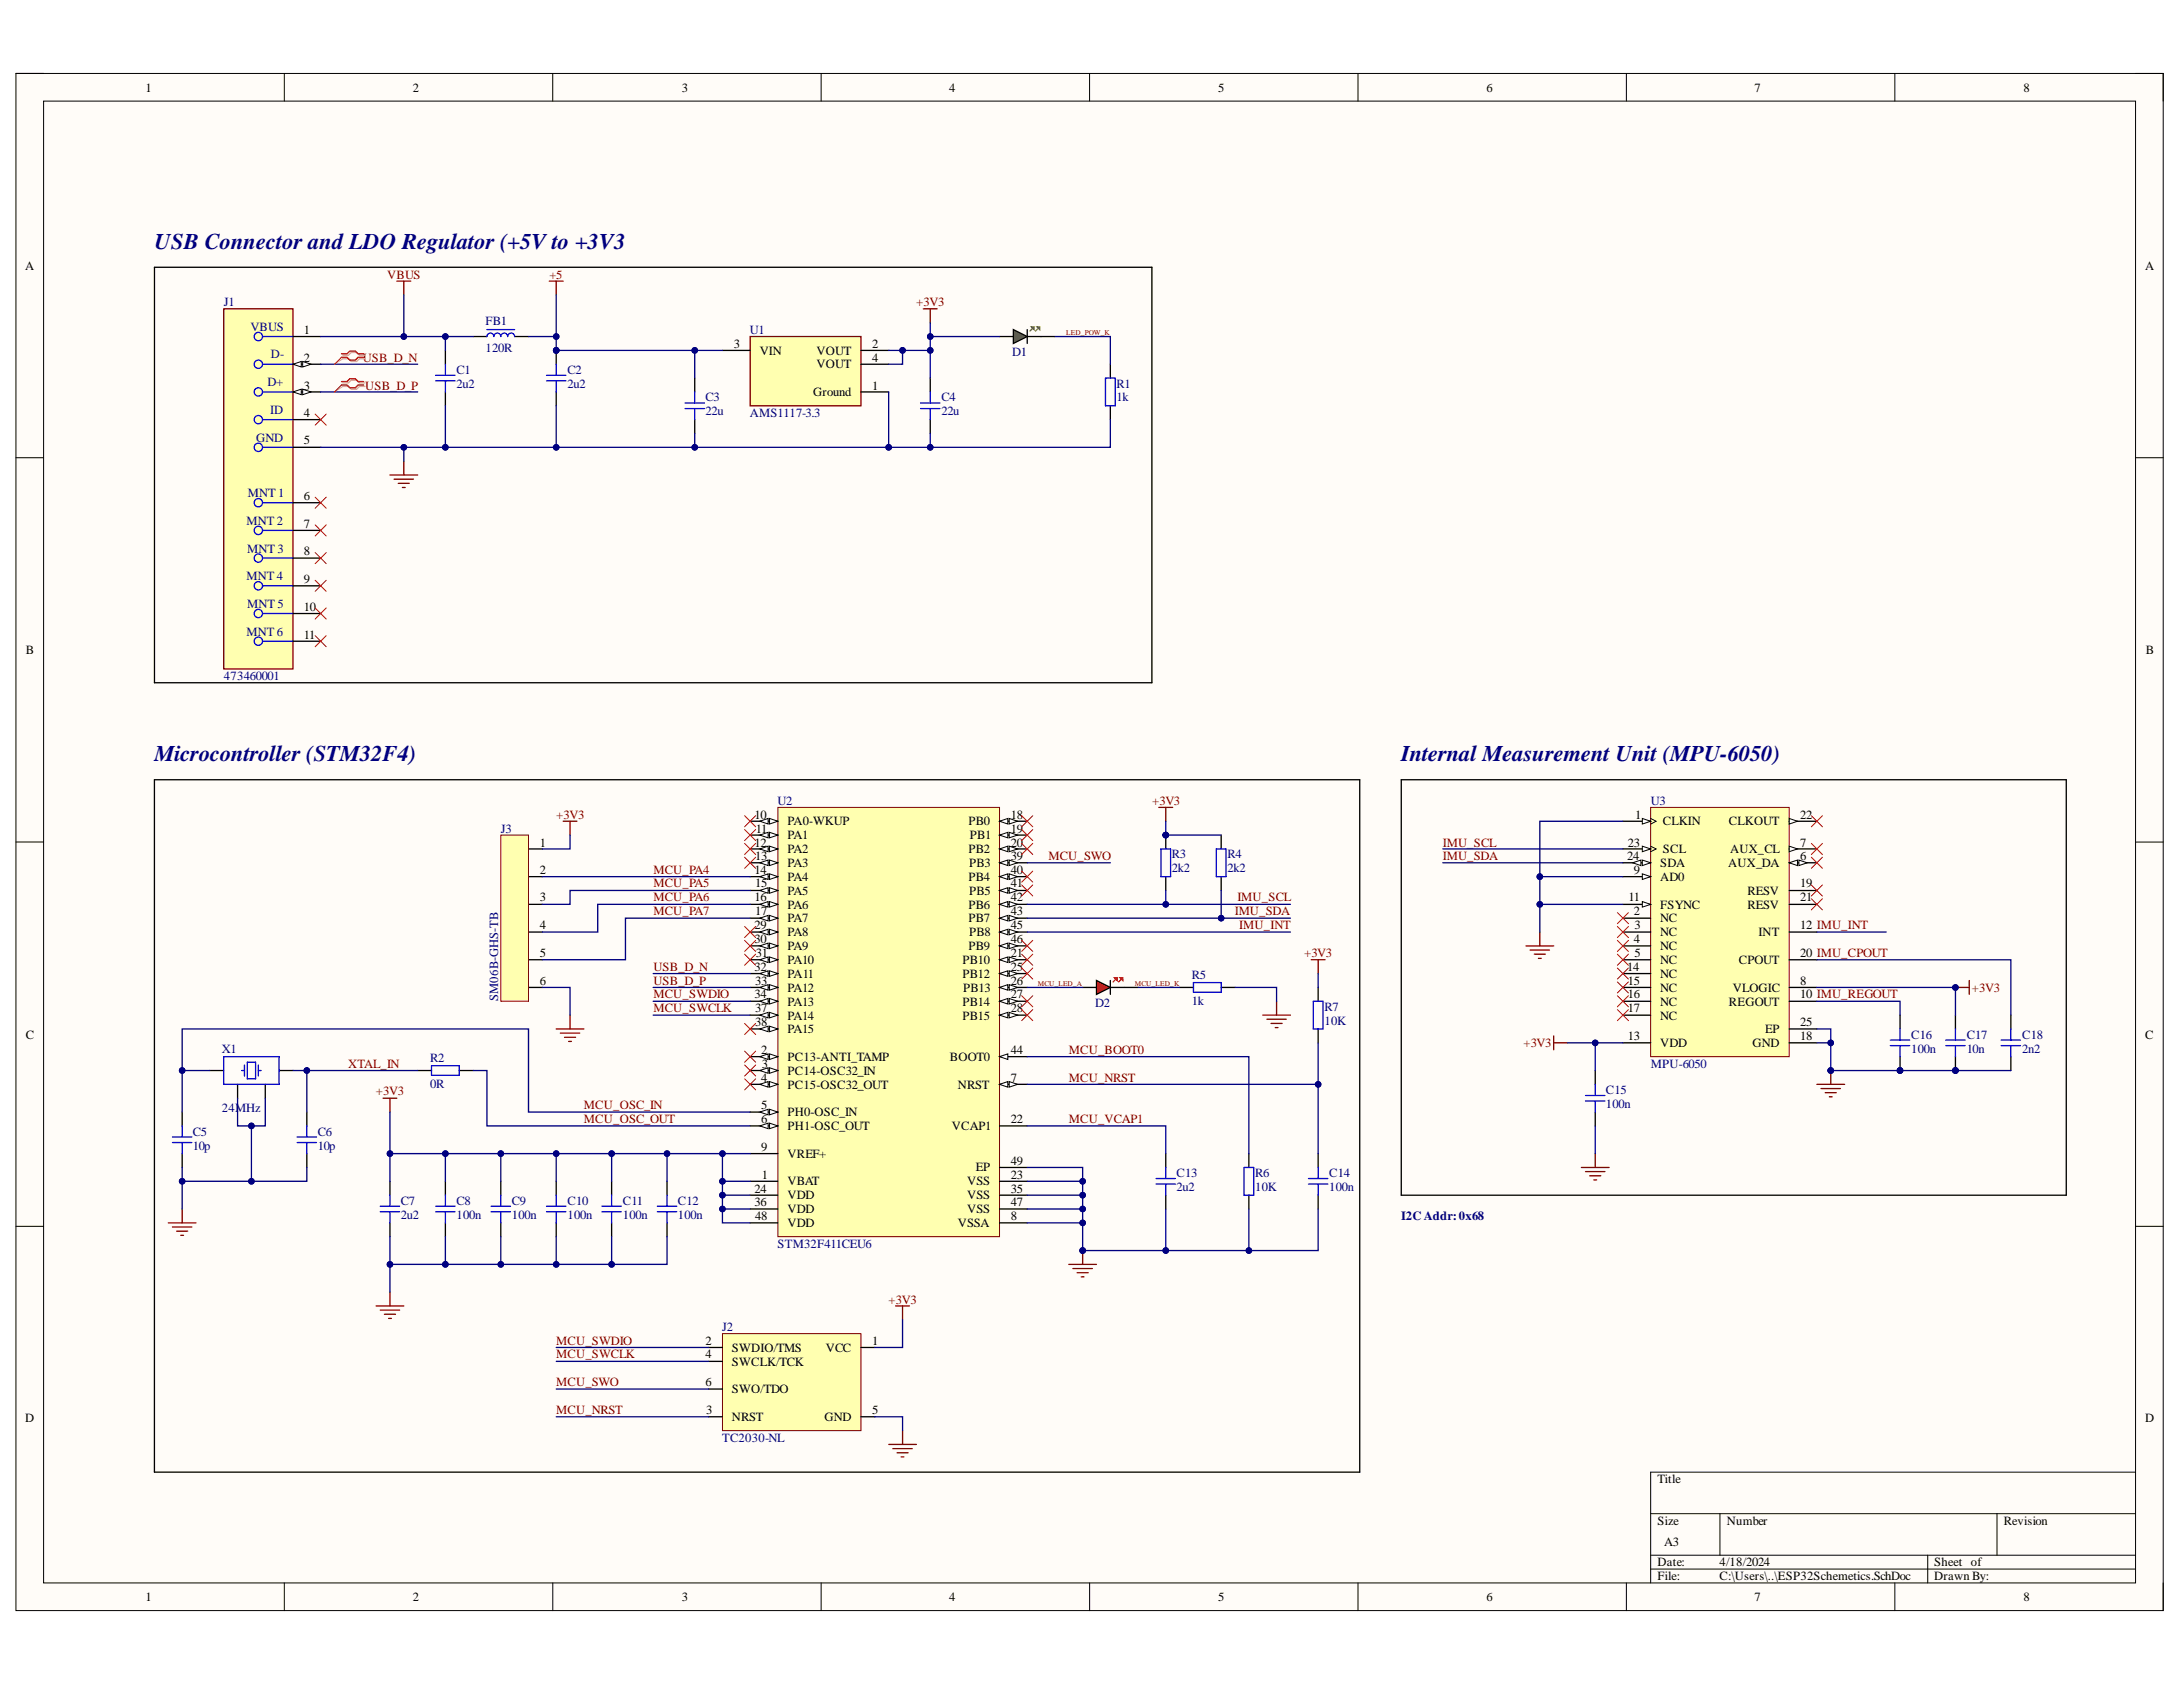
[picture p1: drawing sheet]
<svg xmlns="http://www.w3.org/2000/svg" width="279mm" height="216mm" viewBox="0 0 279 216" stroke-linecap="round" stroke-linejoin="round" font-family="sans-serif">
<defs><g id="words">
<g font-size="2.9" fill="#000080">
<text x="19.8" y="31.9">USB Connector and LDO Regulator (+5V to +3V3</text>
<text x="19.8" y="97.3">Microcontroller (STM32F4)</text>
<text x="179.3" y="97.3">Internal Measurement Unit (MPU-6050)</text>
</g>
<g font-size="1.6">
<text x="18.6" y="11.7">1</text>
<text x="52.8" y="11.7">2</text>
<text x="87.3" y="11.7">3</text>
<text x="121.5" y="11.7">4</text>
<text x="155.9" y="11.7">5</text>
<text x="190.2" y="11.7">6</text>
<text x="224.6" y="11.7">7</text>
<text x="259" y="11.7">8</text>
<text x="3.2" y="34.6">A</text>
<text x="274.5" y="34.6">A</text>
<text x="38.9" y="42.8">1</text>
<text x="38.9" y="46.3">2</text>
<text x="93.9" y="44.5">3</text>
<text x="97.2" y="45.4">VIN</text>
<text x="104.5" y="45.4">VOUT</text>
<text x="104.5" y="47.1">VOUT</text>
<text x="111.6" y="44.5">2</text>
<text x="111.6" y="46.3">4</text>
<text x="38.9" y="49.9">3</text>
<text x="38.9" y="53.3">4</text>
<text x="104.1" y="50.7">Ground</text>
<text x="111.6" y="49.9">1</text>
<text x="38.9" y="56.9">5</text>
<text x="38.9" y="64">6</text>
<text x="38.9" y="67.5">7</text>
<text x="38.9" y="71.1">8</text>
<text x="38.9" y="74.6">9</text>
<text x="3.3" y="83.7">B</text>
<text x="38.9" y="78.2">10</text>
<text x="38.9" y="81.7">11</text>
<text x="274.6" y="83.7">B</text>
<text x="96.6" y="104.8">10</text>
<text x="96.7" y="106.6">11</text>
<text x="100.8" y="105.6">PA0-WKUP</text>
<text x="100.8" y="107.4">PA1</text>
<text x="124" y="105.6">PB0</text>
<text x="124.1" y="107.4">PB1</text>
<text x="129.4" y="104.8">18</text>
<text x="129.4" y="106.6">19</text>
<text x="209.3" y="104.8">1</text>
<text x="212.8" y="105.6">CLKIN</text>
<text x="221.3" y="105.6">CLKOUT</text>
<text x="230.4" y="104.8">22</text>
<text x="69.1" y="108.3">1</text>
<text x="69.1" y="111.9">2</text>
<text x="96.6" y="108.3">12</text>
<text x="96.6" y="111.9">14</text>
<text x="96.6" y="110.1">13</text>
<text x="96.6" y="113.6">15</text>
<text x="100.8" y="109.2">PA2</text>
<text x="100.8" y="111">PA3</text>
<text x="100.8" y="112.7">PA4</text>
<text x="124" y="109.2">PB2</text>
<text x="124" y="112.7">PB4</text>
<text x="124" y="111">PB3</text>
<text x="129.4" y="108.3">20</text>
<text x="129.4" y="110.1">39</text>
<text x="129.4" y="111.9">40</text>
<text x="129.4" y="113.6">41</text>
<text x="208.3" y="110.1">24</text>
<text x="208.3" y="108.3">23</text>
<text x="209.1" y="111.9">9</text>
<text x="212.5" y="112.7">AD0</text>
<text x="212.5" y="111">SDA</text>
<text x="212.8" y="109.2">SCL</text>
<text x="221.2" y="111">AUX_DA</text>
<text x="221.4" y="109.2">AUX_CL</text>
<text x="230.4" y="110.1">6</text>
<text x="230.4" y="108.3">7</text>
<text x="230.4" y="113.6">19</text>
<text x="69.1" y="115.4">3</text>
<text x="69.1" y="118.9">4</text>
<text x="96.6" y="115.4">16</text>
<text x="96.6" y="118.9">29</text>
<text x="96.6" y="117.1">17</text>
<text x="100.8" y="114.5">PA5</text>
<text x="100.8" y="116.3">PA6</text>
<text x="100.8" y="118.1">PA7</text>
<text x="100.8" y="119.8">PA8</text>
<text x="124" y="116.3">PB6</text>
<text x="124" y="118.1">PB7</text>
<text x="124" y="114.5">PB5</text>
<text x="124" y="119.8">PB8</text>
<text x="129.4" y="115.4">42</text>
<text x="129.4" y="117.1">43</text>
<text x="129.4" y="118.9">45</text>
<text x="208.4" y="115.4">11</text>
<text x="209.1" y="117.1">2</text>
<text x="209.2" y="118.9">3</text>
<text x="212.5" y="118.1">NC</text>
<text x="212.5" y="119.8">NC</text>
<text x="212.5" y="116.3">FSYNC</text>
<text x="223.6" y="114.5">RESV</text>
<text x="223.6" y="116.3">RESV</text>
<text x="225.1" y="119.8">INT</text>
<text x="230.4" y="118.9">12 IMU_INT</text>
<text x="230.4" y="115.4">21</text>
<text x="69.1" y="122.5">5</text>
<text x="96.6" y="120.7">30</text>
<text x="96.6" y="124.2">32</text>
<text x="96.7" y="122.5">31</text>
<text x="100.8" y="121.6">PA9</text>
<text x="100.8" y="123.4">PA10</text>
<text x="100.8" y="125.2">PA11</text>
<text x="123.2" y="123.4">PB10</text>
<text x="123.2" y="125.2">PB12</text>
<text x="124" y="121.6">PB9</text>
<text x="129.4" y="122.5">21</text>
<text x="129.4" y="124.2">25</text>
<text x="129.4" y="120.7">46</text>
<text x="208.3" y="124.2">14</text>
<text x="209.1" y="120.7">4</text>
<text x="209.2" y="122.5">5</text>
<text x="212.5" y="121.6">NC</text>
<text x="212.5" y="123.4">NC</text>
<text x="212.5" y="125.2">NC</text>
<text x="222.5" y="123.4">CPOUT</text>
<text x="230.4" y="122.5">20 IMU_CPOUT</text>
<text x="69.1" y="126">6</text>
<text x="96.6" y="127.8">34</text>
<text x="96.6" y="126">33</text>
<text x="96.6" y="129.6">37</text>
<text x="96.6" y="131.3">38</text>
<text x="100.8" y="126.9">PA12</text>
<text x="100.8" y="128.7">PA13</text>
<text x="100.8" y="130.5">PA14</text>
<text x="123.2" y="128.7">PB14</text>
<text x="123.2" y="130.5">PB15</text>
<text x="123.3" y="126.9">PB13</text>
<text x="129.4" y="126">26</text>
<text x="129.4" y="127.8">27</text>
<text x="129.4" y="129.6">28</text>
<text x="208.3" y="126">15</text>
<text x="208.3" y="127.8">16</text>
<text x="208.3" y="129.6">17</text>
<text x="212.5" y="126.9">NC</text>
<text x="212.5" y="128.7">NC</text>
<text x="212.5" y="130.5">NC</text>
<text x="221.3" y="128.7">REGOUT</text>
<text x="221.8" y="126.9">VLOGIC</text>
<text x="230.4" y="126">8</text>
<text x="230.4" y="127.8">10 IMU_REGOUT</text>
<text x="230.4" y="131.3">25</text>
<text x="3.3" y="132.9">C</text>
<text x="97.4" y="134.9">2</text>
<text x="97.5" y="136.6">3</text>
<text x="100.8" y="135.8">PC13-ANTI_TAMP</text>
<text x="100.8" y="137.6">PC14-OSC32_IN</text>
<text x="100.8" y="132.3">PA15</text>
<text x="121.6" y="135.8">BOOT0</text>
<text x="129.4" y="134.9">44</text>
<text x="208.3" y="133.1">13</text>
<text x="212.5" y="134">VDD</text>
<text x="224.3" y="134">GND</text>
<text x="225.9" y="132.3">EP</text>
<text x="230.4" y="133.1">18</text>
<text x="274.5" y="132.9">C</text>
<text x="97.4" y="138.4">4</text>
<text x="97.4" y="142">5</text>
<text x="97.4" y="143.7">6</text>
<text x="100.8" y="139.4">PC15-OSC32_OUT</text>
<text x="100.8" y="142.8">PH0-OSC_IN</text>
<text x="122.6" y="139.4">NRST</text>
<text x="129.4" y="138.4">7</text>
<text x="129.4" y="143.7">22</text>
<text x="97.4" y="147.3">9</text>
<text x="100.8" y="144.6">PH1-OSC_OUT</text>
<text x="100.8" y="148.1">VREF+</text>
<text x="121.8" y="144.6">VCAP1</text>
<text x="124.9" y="149.9">EP</text>
<text x="129.4" y="149.1">49</text>
<text x="96.6" y="152.6">24</text>
<text x="96.6" y="154.4">36</text>
<text x="97.5" y="150.8">1</text>
<text x="100.8" y="151.7">VBAT</text>
<text x="100.8" y="153.5">VDD</text>
<text x="100.8" y="155.2">VDD</text>
<text x="123.8" y="151.7">VSS</text>
<text x="123.8" y="153.5">VSS</text>
<text x="123.8" y="155.2">VSS</text>
<text x="129.4" y="150.8">23</text>
<text x="129.4" y="152.6">35</text>
<text x="129.4" y="154.4">47</text>
<text x="96.6" y="156.2">48</text>
<text x="100.8" y="157">VDD</text>
<text x="122.6" y="157">VSSA</text>
<text x="129.4" y="156.2">8</text>
<text x="90.3" y="172.1">2</text>
<text x="90.3" y="173.8">4</text>
<text x="93.7" y="173">SWDIO/TMS</text>
<text x="105.7" y="173">VCC</text>
<text x="111.6" y="172.1">1</text>
<text x="90.3" y="177.4">6</text>
<text x="93.7" y="174.8">SWCLK/TCK</text>
<text x="93.7" y="178.3">SWO/TDO</text>
<text x="3.2" y="182">D</text>
<text x="90.4" y="180.9">3</text>
<text x="93.7" y="181.9">NRST</text>
<text x="105.5" y="181.9">GND</text>
<text x="111.6" y="180.9">5</text>
<text x="274.5" y="182">D</text>
<text x="212.1" y="189.8">Title</text>
<text x="212.1" y="195.1">Size</text>
<text x="213" y="197.8">A3</text>
<text x="221" y="195.1">Number</text>
<text x="256.4" y="195.1">Revision</text>
<text x="212.1" y="200.5">Date:</text>
<text x="212.1" y="202.2">File:</text>
<text x="220.1" y="200.5">4/18/2024</text>
<text x="220.1" y="202.2">C:\Users\..\ESP32Schemetics.SchDoc</text>
<text x="247.6" y="200.5">Sheet of</text>
<text x="247.6" y="202.2">Drawn By:</text>
<text x="18.6" y="204.9">1</text>
<text x="52.8" y="204.9">2</text>
<text x="87.3" y="204.9">3</text>
<text x="121.5" y="204.9">4</text>
<text x="155.9" y="204.9">5</text>
<text x="190.2" y="204.9">6</text>
<text x="224.6" y="204.9">7</text>
<text x="259" y="204.9">8</text>
</g>
<g font-size="1.6" fill="#800000">
<text x="49.5" y="35.7">VBUS</text>
<text x="70.3" y="35.7">+5</text>
<text x="117.3" y="39.2">+3V3</text>
<text x="46.4" y="46.3">USB_D_N</text>
<text x="46.8" y="49.9">USB_D_P</text>
<text x="71.2" y="104.8">+3V3</text>
<text x="147.5" y="103">+3V3</text>
<text x="83.6" y="111.9">MCU_PA4</text>
<text x="83.6" y="113.6">MCU_PA5</text>
<text x="134.2" y="110.1">MCU_SWO</text>
<text x="184.7" y="108.3">IMU_SCL</text>
<text x="184.7" y="110.1">IMU_SDA</text>
<text x="83.6" y="115.4">MCU_PA6</text>
<text x="83.6" y="117.1">MCU_PA7</text>
<text x="158" y="117.1">IMU_SDA</text>
<text x="158.4" y="115.4">IMU_SCL</text>
<text x="158.6" y="118.9">IMU_INT</text>
<text x="83.6" y="124.2">USB_D_N</text>
<text x="166.9" y="122.5">+3V3</text>
<text x="83.6" y="127.8">MCU_SWDIO</text>
<text x="83.6" y="129.6">MCU_SWCLK</text>
<text x="83.6" y="126">USB_D_P</text>
<text x="252.4" y="126.9">+3V3</text>
<text x="44.6" y="136.6">XTAL_IN</text>
<text x="136.8" y="134.9">MCU_BOOT0</text>
<text x="195" y="134">+3V3</text>
<text x="48.1" y="140.2">+3V3</text>
<text x="74.7" y="143.7">MCU_OSC_OUT</text>
<text x="74.7" y="142">MCU_OSC_IN</text>
<text x="136.8" y="143.7">MCU_VCAP1</text>
<text x="136.8" y="138.4">MCU_NRST</text>
<text x="113.7" y="166.8">+3V3</text>
<text x="71.2" y="172.1">MCU_SWDIO</text>
<text x="71.2" y="173.8">MCU_SWCLK</text>
<text x="71.2" y="177.4">MCU_SWO</text>
<text x="71.2" y="180.9">MCU_NRST</text>
</g>
<g font-size="1.6" fill="#000080">
<text x="28.7" y="39.2">J1</text>
<text x="62.1" y="41.7">FB1</text>
<text x="32" y="42.3">VBUS</text>
<text x="34.7" y="45.9">D-</text>
<text x="58.4" y="47.8">C1</text>
<text x="62.1" y="45">120R</text>
<text x="72.6" y="47.8">C2</text>
<text x="96" y="42.8">U1</text>
<text x="129.5" y="45.5">D1</text>
<text x="34.2" y="49.4">D+</text>
<text x="34.6" y="53">ID</text>
<text x="58.4" y="49.6">2u2</text>
<text x="72.6" y="49.6">2u2</text>
<text x="90.3" y="51.4">C3</text>
<text x="90.3" y="53.1">22u</text>
<text x="96" y="53.3">AMS1117-3.3</text>
<text x="120.5" y="51.4">C4</text>
<text x="120.5" y="53.1">22u</text>
<text x="142.9" y="49.6">R1</text>
<text x="142.9" y="51.4">1k</text>
<text x="32.8" y="56.5">GND</text>
<text x="31.7" y="63.6">MNT 1</text>
<text x="31.5" y="67.2">MNT 2</text>
<text x="31.6" y="70.7">MNT 3</text>
<text x="31.5" y="74.3">MNT 4</text>
<text x="31.6" y="77.8">MNT 5</text>
<text x="31.5" y="81.4">MNT 6</text>
<text x="28.7" y="87">473460001</text>
<text x="64.1" y="106.6">J3</text>
<text x="99.5" y="103">U2</text>
<text x="211.3" y="103">U3</text>
<text x="150" y="109.9">R3</text>
<text x="150" y="111.6">2k2</text>
<text x="157.1" y="109.9">R4</text>
<text x="157.1" y="111.6">2k2</text>
<text x="152.5" y="125.2">R5</text>
<text x="63.8" y="128.1" transform="rotate(-90 63.8 128.1)">SM06B-GHS-TB</text>
<text x="140.2" y="128.9">D2</text>
<text x="152.5" y="128.6">1k</text>
<text x="169.5" y="129.4">R7</text>
<text x="169.5" y="131.2">10K</text>
<text x="28.4" y="134.7">X1</text>
<text x="55" y="135.9">R2</text>
<text x="211.3" y="136.6">MPU-6050</text>
<text x="244.6" y="132.9">C16</text>
<text x="244.6" y="134.7">100n</text>
<text x="251.7" y="132.9">C17</text>
<text x="251.7" y="134.7">10n</text>
<text x="258.8" y="132.9">C18</text>
<text x="258.8" y="134.7">2n2</text>
<text x="28.4" y="142.3">24MHz</text>
<text x="55" y="139.3">0R</text>
<text x="205.5" y="140">C15</text>
<text x="205.5" y="141.8">100n</text>
<text x="24.7" y="145.4">C5</text>
<text x="24.7" y="147.1">10p</text>
<text x="40.7" y="145.4">C6</text>
<text x="40.7" y="147.1">10p</text>
<text x="51.3" y="154.2">C7</text>
<text x="58.4" y="154.2">C8</text>
<text x="65.5" y="154.2">C9</text>
<text x="72.6" y="154.2">C10</text>
<text x="79.7" y="154.2">C11</text>
<text x="86.8" y="154.2">C12</text>
<text x="150.6" y="150.7">C13</text>
<text x="150.6" y="152.5">2u2</text>
<text x="160.7" y="150.7">R6</text>
<text x="160.7" y="152.5">10K</text>
<text x="170.1" y="150.7">C14</text>
<text x="170.1" y="152.5">100n</text>
<text x="51.3" y="156">2u2</text>
<text x="58.4" y="156">100n</text>
<text x="65.5" y="156">100n</text>
<text x="72.6" y="156">100n</text>
<text x="79.7" y="156">100n</text>
<text x="86.8" y="156">100n</text>
<text x="99.5" y="159.7">STM32F411CEU6</text>
<text x="179.3" y="156.2">I2C Addr:0x68</text>
<text x="92.4" y="170.4">J2</text>
<text x="92.4" y="184.5">TC2030-NL</text>
</g>
<g font-size=".9" fill="#800000">
<text x="136.5" y="42.8">LED_POW_K</text>
<text x="132.8" y="126.2">MCU_LED_A</text>
<text x="145.3" y="126.2">MCU_LED_K</text>
</g>
</g></defs>
<path d="M2 9.4h274.9v196.7h-274.9z" fill-rule="evenodd" fill="#fffcf8"/>
<path d="M2 9.4h274.9v196.7h-274.9z" fill="none" stroke="#000" stroke-width=".13"/>
<path d="M5.6 12.9h267.7v189.7h-267.7z" fill-rule="evenodd" fill="#fffcf8"/>
<g fill="none" stroke="#000" stroke-width=".13">
<path d="M2 9.4h3.6M5.6 12.9h267.7v189.7h-267.7zM36.4 9.4v3.5M70.7 9.4v3.5M105.1 9.4v3.5M139.5 9.4v3.5M173.8 9.4v3.5M208.2 9.4v3.5M242.5 9.4v3.5M273.3 9.4h3.6v3.5M2 58.6h3.6M273.3 58.6h3.6"/>
<path d="M2 107.8h3.6M273.3 107.8h3.6M2 156.9h3.6M273.3 156.9h3.6M211.3 193.7h62M211.3 199h62M220.1 193.7v5.3M246.7 199v3.6M255.6 193.7v5.3M273.3 188.4h-62v14.2M36.4 202.6v3.5M70.7 202.6v3.5"/>
<path d="M105.1 202.6v3.5M139.5 202.6v3.5M173.8 202.6v3.5M208.2 202.6v3.5M211.3 200.8h62M242.5 202.6v3.5M276.9 202.6v3.5"/>
</g>
<path d="M99.6 103.3h28.3v55h-28.3z" fill-rule="evenodd" fill="#ffffb0"/>
<path d="M99.6 103.3h28.3v55h-28.3z" fill="none" stroke="#800000" stroke-width=".13"/>
<path d="M96 135.2h3.6M96 151.2h3.6" fill="none" stroke="#000" stroke-width=".17"/>
<path d="M98.5 134.9l1.1 .3-1.1 .4z" fill="#f8fcff"/>
<path d="M98.5 134.9l1.1 .3-1.1 .4z" fill="none" stroke="#000" stroke-width=".13"/>
<path d="M97.3 135.2l1-.3v.7z" fill="#f8fcff"/>
<path d="M97.3 135.2l1-.3v.7z" fill="none" stroke="#000" stroke-width=".13"/>
<path d="M96 137h3.6" fill="none" stroke="#000" stroke-width=".17"/>
<path d="M98.5 136.6l1.1 .4-1.1 .4z" fill="#f8fcff"/>
<path d="M98.5 136.6l1.1 .4-1.1 .4z" fill="none" stroke="#000" stroke-width=".13"/>
<path d="M97.3 137l1-.4v.8z" fill="#f8fcff"/>
<path d="M97.3 137l1-.4v.8z" fill="none" stroke="#000" stroke-width=".13"/>
<path d="M96 138.8h3.6" fill="none" stroke="#000" stroke-width=".17"/>
<path d="M98.5 138.4l1.1 .4-1.1 .3z" fill="#f8fcff"/>
<path d="M98.5 138.4l1.1 .4-1.1 .3z" fill="none" stroke="#000" stroke-width=".13"/>
<path d="M97.3 138.8l1-.4v.7z" fill="#f8fcff"/>
<path d="M97.3 138.8l1-.4v.7z" fill="none" stroke="#000" stroke-width=".13"/>
<path d="M96 142.3h3.6" fill="none" stroke="#000" stroke-width=".17"/>
<path d="M98.5 142l1.1 .3-1.1 .4z" fill="#f8fcff"/>
<path d="M98.5 142l1.1 .3-1.1 .4z" fill="none" stroke="#000" stroke-width=".13"/>
<path d="M97.3 142.3l1-.3v.7z" fill="#f8fcff"/>
<path d="M97.3 142.3l1-.3v.7z" fill="none" stroke="#000" stroke-width=".13"/>
<path d="M96 144.1h3.6" fill="none" stroke="#000" stroke-width=".17"/>
<path d="M98.5 143.7l1.1 .4-1.1 .3z" fill="#f8fcff"/>
<path d="M98.5 143.7l1.1 .4-1.1 .3z" fill="none" stroke="#000" stroke-width=".13"/>
<path d="M97.3 144.1l1-.4v.7z" fill="#f8fcff"/>
<path d="M97.3 144.1l1-.4v.7z" fill="none" stroke="#000" stroke-width=".13"/>
<path d="M127.9 138.8h3.6" fill="none" stroke="#000" stroke-width=".17"/>
<path d="M127.9 138.8l1.1-.4v.7z" fill="#f8fcff"/>
<path d="M127.9 138.8l1.1-.4v.7z" fill="none" stroke="#000" stroke-width=".13"/>
<path d="M129.2 138.4l1 .4-1 .3z" fill="#f8fcff"/>
<path d="M129.2 138.4l1 .4-1 .3z" fill="none" stroke="#000" stroke-width=".13"/>
<path d="M96 105.1h3.6M96 147.6h3.6M127.9 156.5h3.6" fill="none" stroke="#000" stroke-width=".17"/>
<path d="M98.5 104.7l1.1 .4-1.1 .4z" fill="#f8fcff"/>
<path d="M98.5 104.7l1.1 .4-1.1 .4z" fill="none" stroke="#000" stroke-width=".13"/>
<path d="M97.3 105.1l1-.4v.8z" fill="#f8fcff"/>
<path d="M97.3 105.1l1-.4v.8z" fill="none" stroke="#000" stroke-width=".13"/>
<path d="M96 106.9h3.6" fill="none" stroke="#000" stroke-width=".17"/>
<path d="M98.5 106.5l1.1 .4-1.1 .3z" fill="#f8fcff"/>
<path d="M98.5 106.5l1.1 .4-1.1 .3z" fill="none" stroke="#000" stroke-width=".13"/>
<path d="M97.3 106.9l1-.4v.7z" fill="#f8fcff"/>
<path d="M97.3 106.9l1-.4v.7z" fill="none" stroke="#000" stroke-width=".13"/>
<path d="M96 108.6h3.6" fill="none" stroke="#000" stroke-width=".17"/>
<path d="M98.5 108.3l1.1 .3-1.1 .4z" fill="#f8fcff"/>
<path d="M98.5 108.3l1.1 .3-1.1 .4z" fill="none" stroke="#000" stroke-width=".13"/>
<path d="M97.3 108.6l1-.3v.7z" fill="#f8fcff"/>
<path d="M97.3 108.6l1-.3v.7z" fill="none" stroke="#000" stroke-width=".13"/>
<path d="M96 110.4h3.6" fill="none" stroke="#000" stroke-width=".17"/>
<path d="M98.5 110.1l1.1 .3-1.1 .4z" fill="#f8fcff"/>
<path d="M98.5 110.1l1.1 .3-1.1 .4z" fill="none" stroke="#000" stroke-width=".13"/>
<path d="M97.3 110.4l1-.3v.7z" fill="#f8fcff"/>
<path d="M97.3 110.4l1-.3v.7z" fill="none" stroke="#000" stroke-width=".13"/>
<path d="M96 112.2h3.6" fill="none" stroke="#000" stroke-width=".17"/>
<path d="M98.5 111.8l1.1 .4-1.1 .3z" fill="#f8fcff"/>
<path d="M98.5 111.8l1.1 .4-1.1 .3z" fill="none" stroke="#000" stroke-width=".13"/>
<path d="M97.3 112.2l1-.4v.7z" fill="#f8fcff"/>
<path d="M97.3 112.2l1-.4v.7z" fill="none" stroke="#000" stroke-width=".13"/>
<path d="M96 114h3.6" fill="none" stroke="#000" stroke-width=".17"/>
<path d="M98.5 113.6l1.1 .4-1.1 .3z" fill="#f8fcff"/>
<path d="M98.5 113.6l1.1 .4-1.1 .3z" fill="none" stroke="#000" stroke-width=".13"/>
<path d="M97.3 114l1-.4v.7z" fill="#f8fcff"/>
<path d="M97.3 114l1-.4v.7z" fill="none" stroke="#000" stroke-width=".13"/>
<path d="M96 115.7h3.6" fill="none" stroke="#000" stroke-width=".17"/>
<path d="M98.5 115.4l1.1 .3-1.1 .4z" fill="#f8fcff"/>
<path d="M98.5 115.4l1.1 .3-1.1 .4z" fill="none" stroke="#000" stroke-width=".13"/>
<path d="M97.3 115.7l1-.3v.7z" fill="#f8fcff"/>
<path d="M97.3 115.7l1-.3v.7z" fill="none" stroke="#000" stroke-width=".13"/>
<path d="M96 117.5h3.6" fill="none" stroke="#000" stroke-width=".17"/>
<path d="M98.5 117.2l1.1 .3-1.1 .4z" fill="#f8fcff"/>
<path d="M98.5 117.2l1.1 .3-1.1 .4z" fill="none" stroke="#000" stroke-width=".13"/>
<path d="M97.3 117.5l1-.3v.7z" fill="#f8fcff"/>
<path d="M97.3 117.5l1-.3v.7z" fill="none" stroke="#000" stroke-width=".13"/>
<path d="M127.9 105.1h3.6" fill="none" stroke="#000" stroke-width=".17"/>
<path d="M127.9 105.1l1.1-.4v.8z" fill="#f8fcff"/>
<path d="M127.9 105.1l1.1-.4v.8z" fill="none" stroke="#000" stroke-width=".13"/>
<path d="M129.2 104.7l1 .4-1 .4z" fill="#f8fcff"/>
<path d="M129.2 104.7l1 .4-1 .4z" fill="none" stroke="#000" stroke-width=".13"/>
<path d="M127.9 106.9h3.6" fill="none" stroke="#000" stroke-width=".17"/>
<path d="M127.9 106.9l1.1-.4v.7z" fill="#f8fcff"/>
<path d="M127.9 106.9l1.1-.4v.7z" fill="none" stroke="#000" stroke-width=".13"/>
<path d="M129.2 106.5l1 .4-1 .3z" fill="#f8fcff"/>
<path d="M129.2 106.5l1 .4-1 .3z" fill="none" stroke="#000" stroke-width=".13"/>
<path d="M127.9 108.6h3.6" fill="none" stroke="#000" stroke-width=".17"/>
<path d="M127.9 108.6l1.1-.3v.7z" fill="#f8fcff"/>
<path d="M127.9 108.6l1.1-.3v.7z" fill="none" stroke="#000" stroke-width=".13"/>
<path d="M129.2 108.3l1 .3-1 .4z" fill="#f8fcff"/>
<path d="M129.2 108.3l1 .3-1 .4z" fill="none" stroke="#000" stroke-width=".13"/>
<path d="M127.9 122.8h3.6" fill="none" stroke="#000" stroke-width=".17"/>
<path d="M127.9 122.8l1.1-.3v.7z" fill="#f8fcff"/>
<path d="M127.9 122.8l1.1-.3v.7z" fill="none" stroke="#000" stroke-width=".13"/>
<path d="M129.2 122.5l1 .3-1 .4z" fill="#f8fcff"/>
<path d="M129.2 122.5l1 .3-1 .4z" fill="none" stroke="#000" stroke-width=".13"/>
<path d="M127.9 124.6h3.6M96 153h3.6M127.9 144.1h3.6M127.9 151.2h3.6" fill="none" stroke="#000" stroke-width=".17"/>
<path d="M127.9 124.6l1.1-.4v.7z" fill="#f8fcff"/>
<path d="M127.9 124.6l1.1-.4v.7z" fill="none" stroke="#000" stroke-width=".13"/>
<path d="M129.2 124.2l1 .4-1 .3z" fill="#f8fcff"/>
<path d="M129.2 124.2l1 .4-1 .3z" fill="none" stroke="#000" stroke-width=".13"/>
<path d="M127.9 126.4h3.6" fill="none" stroke="#000" stroke-width=".17"/>
<path d="M127.9 126.4l1.1-.4v.7z" fill="#f8fcff"/>
<path d="M127.9 126.4l1.1-.4v.7z" fill="none" stroke="#000" stroke-width=".13"/>
<path d="M129.2 126l1 .4-1 .3z" fill="#f8fcff"/>
<path d="M129.2 126l1 .4-1 .3z" fill="none" stroke="#000" stroke-width=".13"/>
<path d="M127.9 128.1h3.6" fill="none" stroke="#000" stroke-width=".17"/>
<path d="M127.9 128.1l1.1-.3v.7z" fill="#f8fcff"/>
<path d="M127.9 128.1l1.1-.3v.7z" fill="none" stroke="#000" stroke-width=".13"/>
<path d="M129.2 127.8l1 .3-1 .4z" fill="#f8fcff"/>
<path d="M129.2 127.8l1 .3-1 .4z" fill="none" stroke="#000" stroke-width=".13"/>
<path d="M127.9 129.9h3.6" fill="none" stroke="#000" stroke-width=".17"/>
<path d="M127.9 129.9l1.1-.3v.7z" fill="#f8fcff"/>
<path d="M127.9 129.9l1.1-.3v.7z" fill="none" stroke="#000" stroke-width=".13"/>
<path d="M129.2 129.6l1 .3-1 .4z" fill="#f8fcff"/>
<path d="M129.2 129.6l1 .3-1 .4z" fill="none" stroke="#000" stroke-width=".13"/>
<path d="M96 119.3h3.6" fill="none" stroke="#000" stroke-width=".17"/>
<path d="M98.5 118.9l1.1 .4-1.1 .3z" fill="#f8fcff"/>
<path d="M98.5 118.9l1.1 .4-1.1 .3z" fill="none" stroke="#000" stroke-width=".13"/>
<path d="M97.3 119.3l1-.4v.7z" fill="#f8fcff"/>
<path d="M97.3 119.3l1-.4v.7z" fill="none" stroke="#000" stroke-width=".13"/>
<path d="M96 121.1h3.6" fill="none" stroke="#000" stroke-width=".17"/>
<path d="M98.5 120.7l1.1 .4-1.1 .3z" fill="#f8fcff"/>
<path d="M98.5 120.7l1.1 .4-1.1 .3z" fill="none" stroke="#000" stroke-width=".13"/>
<path d="M97.3 121.1l1-.4v.7z" fill="#f8fcff"/>
<path d="M97.3 121.1l1-.4v.7z" fill="none" stroke="#000" stroke-width=".13"/>
<path d="M96 122.8h3.6" fill="none" stroke="#000" stroke-width=".17"/>
<path d="M98.5 122.5l1.1 .3-1.1 .4z" fill="#f8fcff"/>
<path d="M98.5 122.5l1.1 .3-1.1 .4z" fill="none" stroke="#000" stroke-width=".13"/>
<path d="M97.3 122.8l1-.3v.7z" fill="#f8fcff"/>
<path d="M97.3 122.8l1-.3v.7z" fill="none" stroke="#000" stroke-width=".13"/>
<path d="M96 124.6h3.6" fill="none" stroke="#000" stroke-width=".17"/>
<path d="M98.5 124.2l1.1 .4-1.1 .3z" fill="#f8fcff"/>
<path d="M98.5 124.2l1.1 .4-1.1 .3z" fill="none" stroke="#000" stroke-width=".13"/>
<path d="M97.3 124.6l1-.4v.7z" fill="#f8fcff"/>
<path d="M97.3 124.6l1-.4v.7z" fill="none" stroke="#000" stroke-width=".13"/>
<path d="M96 126.4h3.6" fill="none" stroke="#000" stroke-width=".17"/>
<path d="M98.5 126l1.1 .4-1.1 .3z" fill="#f8fcff"/>
<path d="M98.5 126l1.1 .4-1.1 .3z" fill="none" stroke="#000" stroke-width=".13"/>
<path d="M97.3 126.4l1-.4v.7z" fill="#f8fcff"/>
<path d="M97.3 126.4l1-.4v.7z" fill="none" stroke="#000" stroke-width=".13"/>
<path d="M96 128.1h3.6" fill="none" stroke="#000" stroke-width=".17"/>
<path d="M98.5 127.8l1.1 .3-1.1 .4z" fill="#f8fcff"/>
<path d="M98.5 127.8l1.1 .3-1.1 .4z" fill="none" stroke="#000" stroke-width=".13"/>
<path d="M97.3 128.1l1-.3v.7z" fill="#f8fcff"/>
<path d="M97.3 128.1l1-.3v.7z" fill="none" stroke="#000" stroke-width=".13"/>
<path d="M96 129.9h3.6M96 154.7h3.6M127.9 153h3.6" fill="none" stroke="#000" stroke-width=".17"/>
<path d="M98.5 129.6l1.1 .3-1.1 .4z" fill="#f8fcff"/>
<path d="M98.5 129.6l1.1 .3-1.1 .4z" fill="none" stroke="#000" stroke-width=".13"/>
<path d="M97.3 129.9l1-.3v.7z" fill="#f8fcff"/>
<path d="M97.3 129.9l1-.3v.7z" fill="none" stroke="#000" stroke-width=".13"/>
<path d="M96 131.7h3.6" fill="none" stroke="#000" stroke-width=".17"/>
<path d="M98.5 131.3l1.1 .4-1.1 .3z" fill="#f8fcff"/>
<path d="M98.5 131.3l1.1 .4-1.1 .3z" fill="none" stroke="#000" stroke-width=".13"/>
<path d="M97.3 131.7l1-.4v.7z" fill="#f8fcff"/>
<path d="M97.3 131.7l1-.4v.7z" fill="none" stroke="#000" stroke-width=".13"/>
<path d="M127.9 110.4h3.6" fill="none" stroke="#000" stroke-width=".17"/>
<path d="M127.9 110.4l1.1-.3v.7z" fill="#f8fcff"/>
<path d="M127.9 110.4l1.1-.3v.7z" fill="none" stroke="#000" stroke-width=".13"/>
<path d="M129.2 110.1l1 .3-1 .4z" fill="#f8fcff"/>
<path d="M129.2 110.1l1 .3-1 .4z" fill="none" stroke="#000" stroke-width=".13"/>
<path d="M127.9 112.2h3.6" fill="none" stroke="#000" stroke-width=".17"/>
<path d="M127.9 112.2l1.1-.4v.7z" fill="#f8fcff"/>
<path d="M127.9 112.2l1.1-.4v.7z" fill="none" stroke="#000" stroke-width=".13"/>
<path d="M129.2 111.8l1 .4-1 .3z" fill="#f8fcff"/>
<path d="M129.2 111.8l1 .4-1 .3z" fill="none" stroke="#000" stroke-width=".13"/>
<path d="M127.9 114h3.6" fill="none" stroke="#000" stroke-width=".17"/>
<path d="M127.9 114l1.1-.4v.7z" fill="#f8fcff"/>
<path d="M127.9 114l1.1-.4v.7z" fill="none" stroke="#000" stroke-width=".13"/>
<path d="M129.2 113.6l1 .4-1 .3z" fill="#f8fcff"/>
<path d="M129.2 113.6l1 .4-1 .3z" fill="none" stroke="#000" stroke-width=".13"/>
<path d="M127.9 115.7h3.6" fill="none" stroke="#000" stroke-width=".17"/>
<path d="M127.9 115.7l1.1-.3v.7z" fill="#f8fcff"/>
<path d="M127.9 115.7l1.1-.3v.7z" fill="none" stroke="#000" stroke-width=".13"/>
<path d="M129.2 115.4l1 .3-1 .4z" fill="#f8fcff"/>
<path d="M129.2 115.4l1 .3-1 .4z" fill="none" stroke="#000" stroke-width=".13"/>
<path d="M127.9 117.5h3.6" fill="none" stroke="#000" stroke-width=".17"/>
<path d="M127.9 117.5l1.1-.3v.7z" fill="#f8fcff"/>
<path d="M127.9 117.5l1.1-.3v.7z" fill="none" stroke="#000" stroke-width=".13"/>
<path d="M129.2 117.2l1 .3-1 .4z" fill="#f8fcff"/>
<path d="M129.2 117.2l1 .3-1 .4z" fill="none" stroke="#000" stroke-width=".13"/>
<path d="M127.9 135.2h3.6" fill="none" stroke="#000" stroke-width=".17"/>
<path d="M127.9 135.2l1.1-.3v.7z" fill="#f8fcff"/>
<path d="M127.9 135.2l1.1-.3v.7z" fill="none" stroke="#000" stroke-width=".13"/>
<path d="M127.9 119.3h3.6" fill="none" stroke="#000" stroke-width=".17"/>
<path d="M127.9 119.3l1.1-.4v.7z" fill="#f8fcff"/>
<path d="M127.9 119.3l1.1-.4v.7z" fill="none" stroke="#000" stroke-width=".13"/>
<path d="M129.2 118.9l1 .4-1 .3z" fill="#f8fcff"/>
<path d="M129.2 118.9l1 .4-1 .3z" fill="none" stroke="#000" stroke-width=".13"/>
<path d="M127.9 121.1h3.6" fill="none" stroke="#000" stroke-width=".17"/>
<path d="M127.9 121.1l1.1-.4v.7z" fill="#f8fcff"/>
<path d="M127.9 121.1l1.1-.4v.7z" fill="none" stroke="#000" stroke-width=".13"/>
<path d="M129.2 120.7l1 .4-1 .3z" fill="#f8fcff"/>
<path d="M129.2 120.7l1 .4-1 .3z" fill="none" stroke="#000" stroke-width=".13"/>
<path d="M96 156.5h3.6M127.9 154.7h3.6M127.9 149.4h3.6" fill="none" stroke="#000" stroke-width=".17"/>
<path d="M49 140.5h1.8M49.9 140.5v1.8M136.8 161.8h3.5M137.3 162.3h2.5M137.9 162.9h1.4M138.4 163.4h.3M138.6 160v1.8" fill="none" stroke="#800000" stroke-width=".17"/>
<circle cx="138.6" cy="160" r=".35" fill="#000080"/>
<circle cx="138.6" cy="160" r=".35" fill="none" stroke="#000080" stroke-width=".13"/>
<g fill="none" stroke="#000" stroke-width=".17">
<path d="M26.9 137h1.7M30.4 138.8v1.7M34 138.8v1.7M35.7 137h1.8M53.5 137h1.7M58.8 137h1.8M168.7 126.4v1.7M168.7 131.7v1.8M23.3 142.3v1.8M23.3 147.6v1.8M39.3 142.3v1.8M39.3 147.6v1.8"/>
<path d="M49.9 151.2v1.8M49.9 156.5v1.8M57 151.2v1.8M57 156.5v1.8M64.1 151.2v1.8M64.1 156.5v1.8M71.2 151.2v1.8M71.2 156.5v1.8M78.3 151.2v1.8M78.3 156.5v1.8M85.4 151.2v1.8M85.4 156.5v1.8"/>
<path d="M149.2 147.6v1.8M149.2 153v1.7M159.8 147.6v1.8M159.8 153v1.7M168.7 147.6v1.8M168.7 153v1.7"/>
</g>
<g fill="none" stroke="#00f" stroke-width=".17">
<path d="M28.6 135.2h7.1v3.6h-7.1zM30.9 137h.4M31.3 136.3v1.4M31.6 135.9h1.1v2.2h-1.1zM33.1 136.3v1.4M33.1 137h.3M55.2 136.4h3.6v1.2h-3.6zM168.1 128.1h1.2v3.6h-1.2zM22.1 146.2h2.5M22.1 145.5h2.5M23.3 144.1v1.4M23.3 146.2v1.4"/>
<path d="M38 146.2h2.5M38 145.5h2.5M39.3 144.1v1.4M39.3 146.2v1.4M48.7 155.1h2.4M48.7 154.4h2.4M49.9 153v1.4M49.9 155.1v1.4M55.8 155.1h2.4M55.8 154.4h2.4M57 153v1.4M57 155.1v1.4"/>
<path d="M62.9 155.1h2.4M62.9 154.4h2.4M64.1 153v1.4M64.1 155.1v1.4M69.9 155.1h2.5M69.9 154.4h2.5M71.2 153v1.4M71.2 155.1v1.4M77 155.1h2.5M77 154.4h2.5M78.3 153v1.4M78.3 155.1v1.4"/>
<path d="M84.1 155.1h2.5M84.1 154.4h2.5M85.4 153v1.4M85.4 155.1v1.4M148 151.5h2.4M148 150.8h2.4M149.2 149.4v1.4M149.2 151.5v1.5M159.2 149.4h1.3v3.6h-1.3zM167.5 151.5h2.5M167.5 150.8h2.5M168.7 149.4v1.4"/>
<path d="M168.7 151.5v1.5"/>
</g>
<path d="M167.8 122.8h1.8M168.7 122.8v1.8M21.5 156.5h3.6M22.1 157h2.5M22.6 157.6h1.4M23.1 158.1h.4M23.3 154.7v1.8M48.1 167.1h3.6M48.7 167.7h2.4M49.2 168.2h1.4M49.7 168.7h.4M49.9 165.4v1.7" fill="none" stroke="#800000" stroke-width=".17"/>
<path d="M211.3 103.3h17.7v31.9h-17.7z" fill-rule="evenodd" fill="#ffffb0"/>
<path d="M211.3 103.3h17.7v31.9h-17.7z" fill="none" stroke="#800000" stroke-width=".13"/>
<path d="M207.7 105.1h3.6" fill="none" stroke="#000" stroke-width=".17"/>
<path d="M210.2 104.7l1.1 .4-1.1 .4z" fill="#f8fcff"/>
<path d="M210.2 104.7l1.1 .4-1.1 .4zM211.3 104.7l.7 .4-.7 .4" fill="none" stroke="#000" stroke-width=".13"/>
<path d="M207.7 117.5h3.6M207.7 119.3h3.6M229 110.4h3.5M207.7 121.1h3.6M207.7 122.8h3.6" fill="none" stroke="#000" stroke-width=".17"/>
<path d="M229 110.4l1.1-.3v.7z" fill="#f8fcff"/>
<path d="M229 110.4l1.1-.3v.7z" fill="none" stroke="#000" stroke-width=".13"/>
<path d="M230.2 110.1l1.1 .3-1.1 .4z" fill="#f8fcff"/>
<path d="M230.2 110.1l1.1 .3-1.1 .4z" fill="none" stroke="#000" stroke-width=".13"/>
<path d="M229 108.6h3.5" fill="none" stroke="#000" stroke-width=".17"/>
<path d="M229 108.3l1.1 .3-1.1 .4z" fill="#f8fcff"/>
<path d="M229 108.3l1.1 .3-1.1 .4z" fill="none" stroke="#000" stroke-width=".13"/>
<path d="M207.7 112.2h3.6M229 126.4h3.5" fill="none" stroke="#000" stroke-width=".17"/>
<path d="M210.2 111.8l1.1 .4-1.1 .4z" fill="#f8fcff"/>
<path d="M210.2 111.8l1.1 .4-1.1 .4z" fill="none" stroke="#000" stroke-width=".13"/>
<path d="M207.7 115.7h3.6M229 128.1h3.5" fill="none" stroke="#000" stroke-width=".17"/>
<path d="M210.2 115.4l1.1 .3-1.1 .4z" fill="#f8fcff"/>
<path d="M210.2 115.4l1.1 .3-1.1 .4z" fill="none" stroke="#000" stroke-width=".13"/>
<path d="M229 119.3h3.5M229 114h3.5M229 115.7h3.5M229 105.1h3.5M207.7 133.5h3.6M207.7 124.6h3.6M207.7 126.4h3.6M207.7 128.1h3.6M207.7 129.9h3.6M229 133.5h3.5M229 122.8h3.5" fill="none" stroke="#000" stroke-width=".17"/>
<path d="M229 104.7l1.1 .4-1.1 .4z" fill="#f8fcff"/>
<path d="M229 104.7l1.1 .4-1.1 .4z" fill="none" stroke="#000" stroke-width=".13"/>
<path d="M207.7 108.6h3.6" fill="none" stroke="#000" stroke-width=".17"/>
<path d="M210.2 108.3l1.1 .3-1.1 .4z" fill="#f8fcff"/>
<path d="M210.2 108.3l1.1 .3-1.1 .4zM211.3 108.3l.7 .3-.7 .4" fill="none" stroke="#000" stroke-width=".13"/>
<path d="M207.7 110.4h3.6" fill="none" stroke="#000" stroke-width=".17"/>
<path d="M210.2 110.1l1.1 .3-1.1 .4z" fill="#f8fcff"/>
<path d="M210.2 110.1l1.1 .3-1.1 .4z" fill="none" stroke="#000" stroke-width=".13"/>
<path d="M209 110.4l1-.3v.7z" fill="#f8fcff"/>
<path d="M209 110.4l1-.3v.7z" fill="none" stroke="#000" stroke-width=".13"/>
<path d="M229 131.7h3.5" fill="none" stroke="#000" stroke-width=".17"/>
<path d="M232.5 138.8h3.6M233.1 139.3h2.5M233.6 139.8h1.4M234.3 137v1.8M234.1 140.4h.4" fill="none" stroke="#800000" stroke-width=".17"/>
<circle cx="234.3" cy="137" r=".35" fill="#000080"/>
<circle cx="234.3" cy="137" r=".35" fill="none" stroke="#000080" stroke-width=".13"/>
<path d="M198.9 132.6v1.7M198.9 133.5h1.7M202.4 149.4h3.5M202.9 149.9h2.5M203.5 150.5h1.4M204 151h.4M204.2 147.6v1.8" fill="none" stroke="#800000" stroke-width=".17"/>
<path d="M204.2 137v1.8M204.2 142.3v1.8" fill="none" stroke="#000" stroke-width=".17"/>
<path d="M204.2 138.8v1.4M202.9 140.9h2.5M202.9 140.2h2.5M204.2 140.9v1.4" fill="none" stroke="#00f" stroke-width=".17"/>
<circle cx="243.2" cy="137" r=".35" fill="#000080"/>
<circle cx="243.2" cy="137" r=".35" fill="none" stroke="#000080" stroke-width=".13"/>
<path d="M243.2 135.2v1.8" fill="none" stroke="#000" stroke-width=".17"/>
<circle cx="243.2" cy="137" r=".35" fill="#000080"/>
<circle cx="243.2" cy="137" r=".35" fill="none" stroke="#000080" stroke-width=".13"/>
<path d="M243.2 129.9v1.8" fill="none" stroke="#000" stroke-width=".17"/>
<path d="M241.9 133.8h2.5M241.9 133.1h2.5M243.2 131.7v1.4M243.2 133.8v1.4" fill="none" stroke="#00f" stroke-width=".17"/>
<circle cx="250.3" cy="137" r=".35" fill="#000080"/>
<circle cx="250.3" cy="137" r=".35" fill="none" stroke="#000080" stroke-width=".13"/>
<path d="M250.3 135.2v1.8" fill="none" stroke="#000" stroke-width=".17"/>
<circle cx="250.3" cy="137" r=".35" fill="#000080"/>
<circle cx="250.3" cy="137" r=".35" fill="none" stroke="#000080" stroke-width=".13"/>
<path d="M250.3 129.9v1.8" fill="none" stroke="#000" stroke-width=".17"/>
<path d="M249 133.8h2.5M249 133.1h2.5M250.3 131.7v1.4M250.3 133.8v1.4" fill="none" stroke="#00f" stroke-width=".17"/>
<path d="M250.3 126.4h1.7M252 125.5v1.8" fill="none" stroke="#800000" stroke-width=".17"/>
<circle cx="250.3" cy="126.4" r=".35" fill="#000080"/>
<circle cx="250.3" cy="126.4" r=".35" fill="none" stroke="#000080" stroke-width=".13"/>
<path d="M257.4 129.9v1.8M257.4 135.2v1.8" fill="none" stroke="#000" stroke-width=".17"/>
<path d="M256.1 133.8h2.5M256.1 133.1h2.5M257.4 131.7v1.4M257.4 133.8v1.4" fill="none" stroke="#00f" stroke-width=".17"/>
<g fill="none" stroke="#f00" stroke-width=".13">
<path d="M207 116.8l1.4 1.4M207 118.6l1.4 1.4M208.4 116.8l-1.4 1.4M208.4 118.6l-1.4 1.4M231.8 104.4l1.4 1.4M231.8 107.9l1.4 1.5M231.8 109.7l1.4 1.4M231.8 113.3l1.4 1.4M231.8 115l1.4 1.5M233.2 104.4l-1.4 1.4M233.2 107.9l-1.4 1.5M233.2 109.7l-1.4 1.4"/>
<path d="M233.2 113.3l-1.4 1.4M233.2 115l-1.4 1.5M207 120.3l1.4 1.5M207 122.1l1.4 1.4M207 123.9l1.4 1.4M207 125.7l1.4 1.4M207 127.4l1.4 1.5M207 129.2l1.4 1.4M208.4 120.3l-1.4 1.5M208.4 122.1l-1.4 1.4M208.4 123.9l-1.4 1.4M208.4 125.7l-1.4 1.4"/>
<path d="M208.4 127.4l-1.4 1.5M208.4 129.2l-1.4 1.4"/>
</g>
<path d="M197.1 119.3v1.8M195.3 121.1h3.6M195.8 121.6h2.5M196.4 122.1h1.4M196.9 122.7h.4" fill="none" stroke="#800000" stroke-width=".17"/>
<path d="M96 43.1h14.2v8.8h-14.2z" fill-rule="evenodd" fill="#ffffb0"/>
<path d="M96 43.1h14.2v8.8h-14.2z" fill="none" stroke="#800000" stroke-width=".17"/>
<path d="M92.5 44.8h3.5M110.2 44.8h3.5M110.2 46.6h3.5M110.2 50.2h3.5" fill="none" stroke="#000" stroke-width=".17"/>
<path d="M28.6 39.5h8.9v46.1h-8.9z" fill-rule="evenodd" fill="#ffffb0"/>
<path d="M28.6 39.5h8.9v46.1h-8.9z" fill="none" stroke="#800000" stroke-width=".17"/>
<g fill="none" stroke="#00f" stroke-width=".17">
<path d="M33.6 43.1h3.9M33.6 46.6h3.9M33.6 50.2h3.9M33.6 53.7h3.9M33.6 57.2h3.9M33.6 64.3h3.9M33.6 67.9h3.9M33.6 71.4h3.9M33.6 75h3.9M33.6 78.5h3.9M33.6 82.1h3.9"/>
<circle cx="33.1" cy="53.7" r=".53"/>
<circle cx="33.1" cy="57.2" r=".53"/>
<circle cx="33.1" cy="46.6" r=".53"/>
<circle cx="33.1" cy="50.2" r=".53"/>
<circle cx="33.1" cy="43.1" r=".53"/>
<circle cx="33.1" cy="75" r=".53"/>
<circle cx="33.1" cy="71.4" r=".53"/>
<circle cx="33.1" cy="67.9" r=".53"/>
<circle cx="33.1" cy="78.5" r=".53"/>
<circle cx="33.1" cy="64.3" r=".53"/>
<circle cx="33.1" cy="82.1" r=".53"/>
</g>
<path d="M37.5 43.1h3.5M37.5 46.6h3.5" fill="none" stroke="#000" stroke-width=".17"/>
<path d="M37.5 46.6l1.1-.3v.7z" fill="#f8fcff"/>
<path d="M37.5 46.6l1.1-.3v.7z" fill="none" stroke="#000" stroke-width=".13"/>
<path d="M38.7 46.3l1.1 .3-1.1 .4z" fill="#f8fcff"/>
<path d="M38.7 46.3l1.1 .3-1.1 .4z" fill="none" stroke="#000" stroke-width=".13"/>
<path d="M37.5 50.2h3.5" fill="none" stroke="#000" stroke-width=".17"/>
<path d="M37.5 50.2l1.1-.4v.7z" fill="#f8fcff"/>
<path d="M37.5 50.2l1.1-.4v.7z" fill="none" stroke="#000" stroke-width=".13"/>
<path d="M38.7 49.8l1.1 .4-1.1 .3z" fill="#f8fcff"/>
<path d="M38.7 49.8l1.1 .4-1.1 .3z" fill="none" stroke="#000" stroke-width=".13"/>
<path d="M37.5 53.7h3.5M37.5 57.2h3.5M57 44.8v1.8M57 50.2v1.7M60.6 43.1h1.7M65.9 43.1h1.7M37.5 64.3h3.5M37.5 67.9h3.5M37.5 71.4h3.5M37.5 75h3.5M37.5 78.5h3.5M37.5 82.1h3.5" fill="none" stroke="#000" stroke-width=".17"/>
<path d="M40.3 63.6l1.5 1.4M40.3 67.2l1.5 1.4M40.3 70.7l1.5 1.4M40.3 74.3l1.5 1.4M40.3 77.8l1.5 1.4M41.8 63.6l-1.5 1.4M41.8 67.2l-1.5 1.4M41.8 70.7l-1.5 1.4M41.8 74.3l-1.5 1.4M41.8 77.8l-1.5 1.4M40.3 81.4l1.5 1.4M41.8 81.4l-1.5 1.4" fill="none" stroke="#f00" stroke-width=".13"/>
<path d="M50.8 36h1.8M51.7 36v1.8M51.7 59v1.8M49.9 60.8h3.6M50.4 61.3h2.5M51 61.9h1.4M51.5 62.4h.4" fill="none" stroke="#800000" stroke-width=".17"/>
<path d="M55.8 48.7h2.4M55.8 48h2.4M57 46.6v1.4M57 48.7v1.5M62.3 43.1a.44 .44 0 0 1 .5-.5 .44 .44 0 0 1 .4 .5 .44 .44 0 0 1 .5-.5 .44 .44 0 0 1 .4 .5 .44 .44 0 0 1 .4-.5 .44 .44 0 0 1 .5 .5 .44 .44 0 0 1 .4-.5 .44 .44 0 0 1 .5 .5M62.3 42.2h3.6" fill="none" stroke="#00f" stroke-width=".17"/>
<circle cx="71.2" cy="44.8" r=".36" fill="#000080"/>
<circle cx="71.2" cy="44.8" r=".36" fill="none" stroke="#000080" stroke-width=".13"/>
<path d="M71.2 44.8v1.8M71.2 50.2v1.7" fill="none" stroke="#000" stroke-width=".17"/>
<circle cx="71.2" cy="44.8" r=".36" fill="#000080"/>
<circle cx="71.2" cy="44.8" r=".36" fill="none" stroke="#000080" stroke-width=".13"/>
<path d="M69.9 48.7h2.5M69.9 48h2.5M71.2 46.6v1.4M71.2 48.7v1.5M87.7 52.3h2.5M87.7 51.6h2.5M88.9 50.2v1.4M88.9 52.3v1.4M117.8 52.3h2.5M117.8 51.6h2.5M119.1 50.2v1.4M119.1 52.3v1.4" fill="none" stroke="#00f" stroke-width=".17"/>
<path d="M40.3 53l1.5 1.4M41.8 53l-1.5 1.4" fill="none" stroke="#f00" stroke-width=".13"/>
<path d="M70.3 36h1.8M71.2 36v1.8M118.2 39.5h1.7M119.1 39.5v1.8" fill="none" stroke="#800000" stroke-width=".17"/>
<path d="M88.9 48.4v1.8M88.9 53.7v1.8M119.1 48.4v1.8M119.1 53.7v1.8M127.9 43.1h1.8M131.5 43.1h1.7M131.5 42.2v1.8" fill="none" stroke="#000" stroke-width=".17"/>
<path d="M129.7 42.2l1.8 .9-1.8 .9z" fill-rule="evenodd" fill="#0f0"/>
<path d="M129.7 42.2l1.8 .9-1.8 .9zM133.2 43.1h1.8" fill="none" stroke="#000" stroke-width=".17"/>
<path d="M132 41.8h.4v.4z" fill="#0f0"/>
<path d="M132 41.8h.4v.4zM132.2 42l-.4 .4" fill="none" stroke="#0f0" stroke-width=".17"/>
<path d="M132.7 41.8h.4v.4z" fill="#0f0"/>
<path d="M132.7 41.8h.4v.4zM132.9 42l-.4 .4" fill="none" stroke="#0f0" stroke-width=".17"/>
<path d="M142.1 46.6v1.8M142.1 51.9v1.8M138.6 126.4h1.7M142.1 125.5v1.8M142.1 126.4h1.8" fill="none" stroke="#000" stroke-width=".17"/>
<path d="M141.5 48.4h1.2v3.5h-1.2z" fill="none" stroke="#00f" stroke-width=".17"/>
<path d="M140.3 125.5l1.8 .9-1.8 .9z" fill-rule="evenodd" fill="#f00"/>
<path d="M140.3 125.5l1.8 .9-1.8 .9zM143.9 126.4h1.8" fill="none" stroke="#000" stroke-width=".17"/>
<path d="M142.6 125.1h.4v.4z" fill="#f00"/>
<path d="M142.6 125.1h.4v.4zM142.8 125.3l-.3 .4" fill="none" stroke="#f00" stroke-width=".17"/>
<path d="M143.4 125.1h.3v.4z" fill="#f00"/>
<path d="M143.4 125.1h.3v.4zM143.5 125.3l-.3 .4" fill="none" stroke="#f00" stroke-width=".17"/>
<path d="M151 126.4h1.7M156.3 126.4h1.8" fill="none" stroke="#000" stroke-width=".17"/>
<path d="M152.7 125.7h3.6v1.3h-3.6z" fill="none" stroke="#00f" stroke-width=".17"/>
<path d="M161.6 129.9h3.6M162.1 130.4h2.5M162.7 131h1.4M163.2 131.5h.4M163.4 128.1v1.8" fill="none" stroke="#800000" stroke-width=".17"/>
<circle cx="149.2" cy="106.9" r=".35" fill="#000080"/>
<circle cx="149.2" cy="106.9" r=".35" fill="none" stroke="#000080" stroke-width=".13"/>
<path d="M149.2 106.9v1.7M149.2 112.2v1.8" fill="none" stroke="#000" stroke-width=".17"/>
<circle cx="149.2" cy="106.9" r=".35" fill="#000080"/>
<circle cx="149.2" cy="106.9" r=".35" fill="none" stroke="#000080" stroke-width=".13"/>
<path d="M148.6 108.6h1.2v3.6h-1.2zM155.7 108.6h1.2v3.6h-1.2z" fill="none" stroke="#00f" stroke-width=".17"/>
<path d="M156.3 106.9v1.7M156.3 112.2v1.8" fill="none" stroke="#000" stroke-width=".17"/>
<path d="M148.3 103.3h1.8M149.2 103.3v1.8" fill="none" stroke="#800000" stroke-width=".17"/>
<g fill="none" stroke="#f00" stroke-width=".13">
<path d="M95.3 104.4l1.4 1.4M95.3 106.2l1.4 1.4M95.3 107.9l1.4 1.5M95.3 109.7l1.4 1.4M95.3 118.6l1.4 1.4M96.7 104.4l-1.4 1.4M96.7 106.2l-1.4 1.4M96.7 107.9l-1.4 1.5M96.7 109.7l-1.4 1.4M96.7 118.6l-1.4 1.4M130.8 104.4l1.4 1.4M130.8 106.2l1.4 1.4"/>
<path d="M130.8 107.9l1.4 1.5M130.8 111.5l1.4 1.4M130.8 113.3l1.4 1.4M132.2 104.4l-1.4 1.4M132.2 106.2l-1.4 1.4M132.2 107.9l-1.4 1.5M132.2 111.5l-1.4 1.4M132.2 113.3l-1.4 1.4M95.3 120.3l1.4 1.5M95.3 122.1l1.4 1.4M95.3 131l1.4 1.4M95.3 134.5l1.4 1.4"/>
<path d="M95.3 136.3l1.4 1.4M95.3 138.1l1.4 1.4M96.7 120.3l-1.4 1.5M96.7 122.1l-1.4 1.4M96.7 131l-1.4 1.4M96.7 134.5l-1.4 1.4M96.7 136.3l-1.4 1.4M96.7 138.1l-1.4 1.4M130.8 120.3l1.4 1.5M130.8 122.1l1.4 1.4M130.8 123.9l1.4 1.4M130.8 127.4l1.4 1.5"/>
<path d="M130.8 129.2l1.4 1.4M132.2 120.3l-1.4 1.5M132.2 122.1l-1.4 1.4M132.2 123.9l-1.4 1.4M132.2 127.4l-1.4 1.5M132.2 129.2l-1.4 1.4"/>
</g>
<path d="M92.5 170.7h17.7v12.4h-17.7z" fill-rule="evenodd" fill="#ffffb0"/>
<path d="M92.5 170.7h17.7v12.4h-17.7z" fill="none" stroke="#800000" stroke-width=".13"/>
<path d="M67.6 108.6h1.8M67.6 112.2h1.8M67.6 115.7h1.8M67.6 119.3h1.8M67.6 122.8h1.8M67.6 126.4h1.8M90.7 172.4h1.8M90.7 174.2h1.8M90.7 177.8h1.8M110.2 172.4h1.8M90.7 181.3h1.8M110.2 181.3h1.8" fill="none" stroke="#000" stroke-width=".17"/>
<path d="M114.6 167.1h1.8M115.5 167.1v1.8M113.7 184.9h3.6M114.3 185.4h2.5M114.8 185.9h1.4M115.3 186.5h.4M115.5 183.1v1.8" fill="none" stroke="#800000" stroke-width=".17"/>
<path d="M64.1 106.9h3.5v21.2h-3.5z" fill-rule="evenodd" fill="#ffffb0"/>
<path d="M64.1 106.9h3.5v21.2h-3.5z" fill="none" stroke="#800000" stroke-width=".13"/>
<path d="M72.1 105.1h1.7M73 105.1v1.8M71.2 131.7h3.5M71.7 132.2h2.5M72.3 132.8h1.4M72.8 133.3h.3M73 129.9v1.8" fill="none" stroke="#800000" stroke-width=".17"/>
<path d="M19.8 34.2h127.6v53.2h-127.6zM19.8 99.8h154.2v88.6h-154.2zM179.3 99.8h85.2v53.2h-85.2z" fill="none" stroke="#000" stroke-width=".17"/>
<path d="M49.9 142.3v5.3h46.1" fill="none" stroke="#000080" stroke-width=".17"/>
<circle cx="49.9" cy="147.6" r=".36" fill="#000080"/>
<circle cx="49.9" cy="147.6" r=".36" fill="none" stroke="#000080" stroke-width=".13"/>
<circle cx="57" cy="147.6" r=".36" fill="#000080"/>
<circle cx="57" cy="147.6" r=".36" fill="none" stroke="#000080" stroke-width=".13"/>
<circle cx="64.1" cy="147.6" r=".35" fill="#000080"/>
<circle cx="64.1" cy="147.6" r=".35" fill="none" stroke="#000080" stroke-width=".13"/>
<circle cx="71.2" cy="147.6" r=".35" fill="#000080"/>
<circle cx="71.2" cy="147.6" r=".35" fill="none" stroke="#000080" stroke-width=".13"/>
<circle cx="78.3" cy="147.6" r=".35" fill="#000080"/>
<circle cx="78.3" cy="147.6" r=".35" fill="none" stroke="#000080" stroke-width=".13"/>
<circle cx="85.4" cy="147.6" r=".35" fill="#000080"/>
<circle cx="85.4" cy="147.6" r=".35" fill="none" stroke="#000080" stroke-width=".13"/>
<circle cx="92.5" cy="147.6" r=".35" fill="#000080"/>
<circle cx="92.5" cy="147.6" r=".35" fill="none" stroke="#000080" stroke-width=".13"/>
<path d="M92.5 147.6v3.6h3.5" fill="none" stroke="#000080" stroke-width=".17"/>
<circle cx="92.5" cy="151.2" r=".35" fill="#000080"/>
<circle cx="92.5" cy="151.2" r=".35" fill="none" stroke="#000080" stroke-width=".13"/>
<circle cx="92.5" cy="147.6" r=".35" fill="#000080"/>
<circle cx="92.5" cy="147.6" r=".35" fill="none" stroke="#000080" stroke-width=".13"/>
<path d="M92.5 151.2v5.3h3.5" fill="none" stroke="#000080" stroke-width=".17"/>
<circle cx="92.5" cy="151.2" r=".35" fill="#000080"/>
<circle cx="92.5" cy="151.2" r=".35" fill="none" stroke="#000080" stroke-width=".13"/>
<circle cx="92.5" cy="153" r=".35" fill="#000080"/>
<circle cx="92.5" cy="153" r=".35" fill="none" stroke="#000080" stroke-width=".13"/>
<circle cx="92.5" cy="154.7" r=".35" fill="#000080"/>
<circle cx="92.5" cy="154.7" r=".35" fill="none" stroke="#000080" stroke-width=".13"/>
<path d="M92.5 154.7h3.5" fill="none" stroke="#000080" stroke-width=".17"/>
<circle cx="92.5" cy="154.7" r=".35" fill="#000080"/>
<circle cx="92.5" cy="154.7" r=".35" fill="none" stroke="#000080" stroke-width=".13"/>
<path d="M92.5 153h3.5" fill="none" stroke="#000080" stroke-width=".17"/>
<circle cx="92.5" cy="153" r=".35" fill="#000080"/>
<circle cx="92.5" cy="153" r=".35" fill="none" stroke="#000080" stroke-width=".13"/>
<path d="M131.5 149.4h7.1v10.6" fill="none" stroke="#000080" stroke-width=".17"/>
<circle cx="138.6" cy="151.2" r=".35" fill="#000080"/>
<circle cx="138.6" cy="151.2" r=".35" fill="none" stroke="#000080" stroke-width=".13"/>
<circle cx="138.6" cy="153" r=".35" fill="#000080"/>
<circle cx="138.6" cy="153" r=".35" fill="none" stroke="#000080" stroke-width=".13"/>
<circle cx="138.6" cy="154.7" r=".35" fill="#000080"/>
<circle cx="138.6" cy="154.7" r=".35" fill="none" stroke="#000080" stroke-width=".13"/>
<circle cx="138.6" cy="156.5" r=".35" fill="#000080"/>
<circle cx="138.6" cy="156.5" r=".35" fill="none" stroke="#000080" stroke-width=".13"/>
<circle cx="138.6" cy="160" r=".35" fill="#000080"/>
<circle cx="138.6" cy="160" r=".35" fill="none" stroke="#000080" stroke-width=".13"/>
<path d="M131.5 156.5h7.1" fill="none" stroke="#000080" stroke-width=".17"/>
<circle cx="138.6" cy="156.5" r=".35" fill="#000080"/>
<circle cx="138.6" cy="156.5" r=".35" fill="none" stroke="#000080" stroke-width=".13"/>
<path d="M131.5 154.7h7.1" fill="none" stroke="#000080" stroke-width=".17"/>
<circle cx="138.6" cy="154.7" r=".35" fill="#000080"/>
<circle cx="138.6" cy="154.7" r=".35" fill="none" stroke="#000080" stroke-width=".13"/>
<path d="M131.5 153h7.1" fill="none" stroke="#000080" stroke-width=".17"/>
<circle cx="138.6" cy="153" r=".35" fill="#000080"/>
<circle cx="138.6" cy="153" r=".35" fill="none" stroke="#000080" stroke-width=".13"/>
<path d="M131.5 151.2h7.1" fill="none" stroke="#000080" stroke-width=".17"/>
<circle cx="138.6" cy="151.2" r=".35" fill="#000080"/>
<circle cx="138.6" cy="151.2" r=".35" fill="none" stroke="#000080" stroke-width=".13"/>
<path d="M49.9 147.6v3.6" fill="none" stroke="#000080" stroke-width=".17"/>
<circle cx="49.9" cy="147.6" r=".36" fill="#000080"/>
<circle cx="49.9" cy="147.6" r=".36" fill="none" stroke="#000080" stroke-width=".13"/>
<path d="M57 147.6v3.6" fill="none" stroke="#000080" stroke-width=".17"/>
<circle cx="57" cy="147.6" r=".36" fill="#000080"/>
<circle cx="57" cy="147.6" r=".36" fill="none" stroke="#000080" stroke-width=".13"/>
<path d="M64.1 147.6v3.6" fill="none" stroke="#000080" stroke-width=".17"/>
<circle cx="64.1" cy="147.6" r=".35" fill="#000080"/>
<circle cx="64.1" cy="147.6" r=".35" fill="none" stroke="#000080" stroke-width=".13"/>
<path d="M71.2 147.6v3.6" fill="none" stroke="#000080" stroke-width=".17"/>
<circle cx="71.2" cy="147.6" r=".35" fill="#000080"/>
<circle cx="71.2" cy="147.6" r=".35" fill="none" stroke="#000080" stroke-width=".13"/>
<path d="M78.3 147.6v3.6" fill="none" stroke="#000080" stroke-width=".17"/>
<circle cx="78.3" cy="147.6" r=".35" fill="#000080"/>
<circle cx="78.3" cy="147.6" r=".35" fill="none" stroke="#000080" stroke-width=".13"/>
<path d="M85.4 147.6v3.6" fill="none" stroke="#000080" stroke-width=".17"/>
<circle cx="85.4" cy="147.6" r=".35" fill="#000080"/>
<circle cx="85.4" cy="147.6" r=".35" fill="none" stroke="#000080" stroke-width=".13"/>
<path d="M49.9 158.3v3.5h35.5v-3.5" fill="none" stroke="#000080" stroke-width=".17"/>
<circle cx="78.3" cy="161.8" r=".35" fill="#000080"/>
<circle cx="78.3" cy="161.8" r=".35" fill="none" stroke="#000080" stroke-width=".13"/>
<circle cx="71.2" cy="161.8" r=".35" fill="#000080"/>
<circle cx="71.2" cy="161.8" r=".35" fill="none" stroke="#000080" stroke-width=".13"/>
<circle cx="64.1" cy="161.8" r=".35" fill="#000080"/>
<circle cx="64.1" cy="161.8" r=".35" fill="none" stroke="#000080" stroke-width=".13"/>
<circle cx="57" cy="161.8" r=".36" fill="#000080"/>
<circle cx="57" cy="161.8" r=".36" fill="none" stroke="#000080" stroke-width=".13"/>
<circle cx="49.9" cy="161.8" r=".36" fill="#000080"/>
<circle cx="49.9" cy="161.8" r=".36" fill="none" stroke="#000080" stroke-width=".13"/>
<path d="M78.3 158.3v3.5" fill="none" stroke="#000080" stroke-width=".17"/>
<circle cx="78.3" cy="161.8" r=".35" fill="#000080"/>
<circle cx="78.3" cy="161.8" r=".35" fill="none" stroke="#000080" stroke-width=".13"/>
<path d="M71.2 158.3v3.5" fill="none" stroke="#000080" stroke-width=".17"/>
<circle cx="71.2" cy="161.8" r=".35" fill="#000080"/>
<circle cx="71.2" cy="161.8" r=".35" fill="none" stroke="#000080" stroke-width=".13"/>
<path d="M64.1 158.3v3.5" fill="none" stroke="#000080" stroke-width=".17"/>
<circle cx="64.1" cy="161.8" r=".35" fill="#000080"/>
<circle cx="64.1" cy="161.8" r=".35" fill="none" stroke="#000080" stroke-width=".13"/>
<path d="M57 158.3v3.5" fill="none" stroke="#000080" stroke-width=".17"/>
<circle cx="57" cy="161.8" r=".36" fill="#000080"/>
<circle cx="57" cy="161.8" r=".36" fill="none" stroke="#000080" stroke-width=".13"/>
<path d="M49.9 161.8v3.6" fill="none" stroke="#000080" stroke-width=".17"/>
<circle cx="49.9" cy="161.8" r=".36" fill="#000080"/>
<circle cx="49.9" cy="161.8" r=".36" fill="none" stroke="#000080" stroke-width=".13"/>
<path d="M131.5 144.1h17.7v3.5M149.2 154.7v5.3h-10.6" fill="none" stroke="#000080" stroke-width=".17"/>
<circle cx="149.2" cy="160" r=".35" fill="#000080"/>
<circle cx="149.2" cy="160" r=".35" fill="none" stroke="#000080" stroke-width=".13"/>
<circle cx="138.6" cy="160" r=".35" fill="#000080"/>
<circle cx="138.6" cy="160" r=".35" fill="none" stroke="#000080" stroke-width=".13"/>
<path d="M131.5 135.2h28.3v12.4M159.8 154.7v5.3h-10.6" fill="none" stroke="#000080" stroke-width=".17"/>
<circle cx="159.8" cy="160" r=".35" fill="#000080"/>
<circle cx="159.8" cy="160" r=".35" fill="none" stroke="#000080" stroke-width=".13"/>
<circle cx="149.2" cy="160" r=".35" fill="#000080"/>
<circle cx="149.2" cy="160" r=".35" fill="none" stroke="#000080" stroke-width=".13"/>
<path d="M131.5 138.8h37.2v8.8" fill="none" stroke="#000080" stroke-width=".17"/>
<circle cx="168.7" cy="138.8" r=".36" fill="#000080"/>
<circle cx="168.7" cy="138.8" r=".36" fill="none" stroke="#000080" stroke-width=".13"/>
<path d="M168.7 154.7v5.3h-8.9" fill="none" stroke="#000080" stroke-width=".17"/>
<circle cx="159.8" cy="160" r=".35" fill="#000080"/>
<circle cx="159.8" cy="160" r=".35" fill="none" stroke="#000080" stroke-width=".13"/>
<path d="M168.7 133.5v5.3" fill="none" stroke="#000080" stroke-width=".17"/>
<circle cx="168.7" cy="138.8" r=".36" fill="#000080"/>
<circle cx="168.7" cy="138.8" r=".36" fill="none" stroke="#000080" stroke-width=".13"/>
<path d="M26.9 137h-3.6v-5.3h44.3v10.6h28.4M168.7 124.6v1.8" fill="none" stroke="#000080" stroke-width=".17"/>
<circle cx="23.3" cy="137" r=".36" fill="#000080"/>
<circle cx="23.3" cy="137" r=".36" fill="none" stroke="#000080" stroke-width=".13"/>
<path d="M23.3 137v5.3" fill="none" stroke="#000080" stroke-width=".17"/>
<circle cx="23.3" cy="137" r=".36" fill="#000080"/>
<circle cx="23.3" cy="137" r=".36" fill="none" stroke="#000080" stroke-width=".13"/>
<path d="M39.3 137v5.3" fill="none" stroke="#000080" stroke-width=".17"/>
<circle cx="39.3" cy="137" r=".35" fill="#000080"/>
<circle cx="39.3" cy="137" r=".35" fill="none" stroke="#000080" stroke-width=".13"/>
<path d="M37.5 137h16" fill="none" stroke="#000080" stroke-width=".17"/>
<circle cx="39.3" cy="137" r=".35" fill="#000080"/>
<circle cx="39.3" cy="137" r=".35" fill="none" stroke="#000080" stroke-width=".13"/>
<path d="M60.6 137h1.7v7.1h33.7M23.3 149.4v5.3" fill="none" stroke="#000080" stroke-width=".17"/>
<circle cx="23.3" cy="151.2" r=".36" fill="#000080"/>
<circle cx="23.3" cy="151.2" r=".36" fill="none" stroke="#000080" stroke-width=".13"/>
<path d="M39.3 149.4v1.8h-16" fill="none" stroke="#000080" stroke-width=".17"/>
<circle cx="32.2" cy="151.2" r=".35" fill="#000080"/>
<circle cx="32.2" cy="151.2" r=".35" fill="none" stroke="#000080" stroke-width=".13"/>
<circle cx="23.3" cy="151.2" r=".36" fill="#000080"/>
<circle cx="23.3" cy="151.2" r=".36" fill="none" stroke="#000080" stroke-width=".13"/>
<path d="M30.4 140.5v3.6h3.6v-3.6" fill="none" stroke="#000080" stroke-width=".17"/>
<circle cx="32.2" cy="144.1" r=".35" fill="#000080"/>
<circle cx="32.2" cy="144.1" r=".35" fill="none" stroke="#000080" stroke-width=".13"/>
<path d="M32.2 144.1v7.1" fill="none" stroke="#000080" stroke-width=".17"/>
<circle cx="32.2" cy="144.1" r=".35" fill="#000080"/>
<circle cx="32.2" cy="144.1" r=".35" fill="none" stroke="#000080" stroke-width=".13"/>
<circle cx="32.2" cy="151.2" r=".35" fill="#000080"/>
<circle cx="32.2" cy="151.2" r=".35" fill="none" stroke="#000080" stroke-width=".13"/>
<path d="M232.5 131.7h1.8v5.3" fill="none" stroke="#000080" stroke-width=".17"/>
<circle cx="234.3" cy="133.5" r=".35" fill="#000080"/>
<circle cx="234.3" cy="133.5" r=".35" fill="none" stroke="#000080" stroke-width=".13"/>
<circle cx="234.3" cy="137" r=".35" fill="#000080"/>
<circle cx="234.3" cy="137" r=".35" fill="none" stroke="#000080" stroke-width=".13"/>
<path d="M232.5 133.5h1.8" fill="none" stroke="#000080" stroke-width=".17"/>
<circle cx="234.3" cy="133.5" r=".35" fill="#000080"/>
<circle cx="234.3" cy="133.5" r=".35" fill="none" stroke="#000080" stroke-width=".13"/>
<path d="M200.6 133.5h7.1" fill="none" stroke="#000080" stroke-width=".17"/>
<circle cx="204.2" cy="133.5" r=".35" fill="#000080"/>
<circle cx="204.2" cy="133.5" r=".35" fill="none" stroke="#000080" stroke-width=".13"/>
<path d="M204.2 133.5v3.5" fill="none" stroke="#000080" stroke-width=".17"/>
<circle cx="204.2" cy="133.5" r=".35" fill="#000080"/>
<circle cx="204.2" cy="133.5" r=".35" fill="none" stroke="#000080" stroke-width=".13"/>
<path d="M234.3 137h8.9M204.2 144.1v3.5" fill="none" stroke="#000080" stroke-width=".17"/>
<circle cx="243.2" cy="137" r=".35" fill="#000080"/>
<circle cx="243.2" cy="137" r=".35" fill="none" stroke="#000080" stroke-width=".13"/>
<circle cx="234.3" cy="137" r=".35" fill="#000080"/>
<circle cx="234.3" cy="137" r=".35" fill="none" stroke="#000080" stroke-width=".13"/>
<path d="M232.5 128.1h10.7v1.8M243.2 137h7.1" fill="none" stroke="#000080" stroke-width=".17"/>
<circle cx="250.3" cy="137" r=".35" fill="#000080"/>
<circle cx="250.3" cy="137" r=".35" fill="none" stroke="#000080" stroke-width=".13"/>
<circle cx="243.2" cy="137" r=".35" fill="#000080"/>
<circle cx="243.2" cy="137" r=".35" fill="none" stroke="#000080" stroke-width=".13"/>
<path d="M232.5 126.4h17.8v3.5" fill="none" stroke="#000080" stroke-width=".17"/>
<circle cx="250.3" cy="126.4" r=".35" fill="#000080"/>
<circle cx="250.3" cy="126.4" r=".35" fill="none" stroke="#000080" stroke-width=".13"/>
<path d="M250.3 137h7.1" fill="none" stroke="#000080" stroke-width=".17"/>
<circle cx="250.3" cy="137" r=".35" fill="#000080"/>
<circle cx="250.3" cy="137" r=".35" fill="none" stroke="#000080" stroke-width=".13"/>
<path d="M207.7 105.1h-10.6v14.2M232.5 122.8h24.9v7.1" fill="none" stroke="#000080" stroke-width=".17"/>
<circle cx="197.1" cy="112.2" r=".36" fill="#000080"/>
<circle cx="197.1" cy="112.2" r=".36" fill="none" stroke="#000080" stroke-width=".13"/>
<circle cx="197.1" cy="115.7" r=".35" fill="#000080"/>
<circle cx="197.1" cy="115.7" r=".35" fill="none" stroke="#000080" stroke-width=".13"/>
<path d="M197.1 112.2h10.6" fill="none" stroke="#000080" stroke-width=".17"/>
<circle cx="197.1" cy="112.2" r=".36" fill="#000080"/>
<circle cx="197.1" cy="112.2" r=".36" fill="none" stroke="#000080" stroke-width=".13"/>
<path d="M197.1 115.7h10.6" fill="none" stroke="#000080" stroke-width=".17"/>
<circle cx="197.1" cy="115.7" r=".35" fill="#000080"/>
<circle cx="197.1" cy="115.7" r=".35" fill="none" stroke="#000080" stroke-width=".13"/>
<path d="M41 57.2h10.7v1.8M184.7 108.6h23M184.7 110.4h23M232.5 119.3h8.9" fill="none" stroke="#000080" stroke-width=".17"/>
<circle cx="51.7" cy="57.2" r=".35" fill="#000080"/>
<circle cx="51.7" cy="57.2" r=".35" fill="none" stroke="#000080" stroke-width=".13"/>
<path d="M51.7 37.8v5.3h-10.7" fill="none" stroke="#000080" stroke-width=".17"/>
<circle cx="51.7" cy="43.1" r=".35" fill="#000080"/>
<circle cx="51.7" cy="43.1" r=".35" fill="none" stroke="#000080" stroke-width=".13"/>
<path d="M51.7 43.1h8.9" fill="none" stroke="#000080" stroke-width=".17"/>
<circle cx="51.7" cy="43.1" r=".35" fill="#000080"/>
<circle cx="51.7" cy="43.1" r=".35" fill="none" stroke="#000080" stroke-width=".13"/>
<circle cx="57" cy="43.1" r=".36" fill="#000080"/>
<circle cx="57" cy="43.1" r=".36" fill="none" stroke="#000080" stroke-width=".13"/>
<path d="M67.6 43.1h3.6v1.7" fill="none" stroke="#000080" stroke-width=".17"/>
<circle cx="71.2" cy="43.1" r=".35" fill="#000080"/>
<circle cx="71.2" cy="43.1" r=".35" fill="none" stroke="#000080" stroke-width=".13"/>
<circle cx="71.2" cy="44.8" r=".36" fill="#000080"/>
<circle cx="71.2" cy="44.8" r=".36" fill="none" stroke="#000080" stroke-width=".13"/>
<path d="M57 43.1v1.7" fill="none" stroke="#000080" stroke-width=".17"/>
<circle cx="57" cy="43.1" r=".36" fill="#000080"/>
<circle cx="57" cy="43.1" r=".36" fill="none" stroke="#000080" stroke-width=".13"/>
<path d="M57 51.9v5.3h-5.3" fill="none" stroke="#000080" stroke-width=".17"/>
<circle cx="57" cy="57.2" r=".36" fill="#000080"/>
<circle cx="57" cy="57.2" r=".36" fill="none" stroke="#000080" stroke-width=".13"/>
<circle cx="51.7" cy="57.2" r=".35" fill="#000080"/>
<circle cx="51.7" cy="57.2" r=".35" fill="none" stroke="#000080" stroke-width=".13"/>
<path d="M71.2 51.9v5.3h-14.2" fill="none" stroke="#000080" stroke-width=".17"/>
<circle cx="71.2" cy="57.2" r=".35" fill="#000080"/>
<circle cx="71.2" cy="57.2" r=".35" fill="none" stroke="#000080" stroke-width=".13"/>
<circle cx="57" cy="57.2" r=".36" fill="#000080"/>
<circle cx="57" cy="57.2" r=".36" fill="none" stroke="#000080" stroke-width=".13"/>
<path d="M71.2 37.8v5.3" fill="none" stroke="#000080" stroke-width=".17"/>
<circle cx="71.2" cy="43.1" r=".35" fill="#000080"/>
<circle cx="71.2" cy="43.1" r=".35" fill="none" stroke="#000080" stroke-width=".13"/>
<path d="M41 46.6h12.5M41 50.2h12.5M113.7 44.8h5.4v3.6" fill="none" stroke="#000080" stroke-width=".17"/>
<circle cx="115.5" cy="44.8" r=".36" fill="#000080"/>
<circle cx="115.5" cy="44.8" r=".36" fill="none" stroke="#000080" stroke-width=".13"/>
<circle cx="119.1" cy="44.8" r=".36" fill="#000080"/>
<circle cx="119.1" cy="44.8" r=".36" fill="none" stroke="#000080" stroke-width=".13"/>
<path d="M113.7 50.2v7" fill="none" stroke="#000080" stroke-width=".17"/>
<circle cx="113.7" cy="57.2" r=".35" fill="#000080"/>
<circle cx="113.7" cy="57.2" r=".35" fill="none" stroke="#000080" stroke-width=".13"/>
<path d="M119.1 41.3v3.5" fill="none" stroke="#000080" stroke-width=".17"/>
<circle cx="119.1" cy="43.1" r=".35" fill="#000080"/>
<circle cx="119.1" cy="43.1" r=".35" fill="none" stroke="#000080" stroke-width=".13"/>
<circle cx="119.1" cy="44.8" r=".36" fill="#000080"/>
<circle cx="119.1" cy="44.8" r=".36" fill="none" stroke="#000080" stroke-width=".13"/>
<path d="M115.5 44.8v1.8h-1.8" fill="none" stroke="#000080" stroke-width=".17"/>
<circle cx="115.5" cy="44.8" r=".36" fill="#000080"/>
<circle cx="115.5" cy="44.8" r=".36" fill="none" stroke="#000080" stroke-width=".13"/>
<path d="M119.1 43.1h8.8" fill="none" stroke="#000080" stroke-width=".17"/>
<circle cx="119.1" cy="43.1" r=".35" fill="#000080"/>
<circle cx="119.1" cy="43.1" r=".35" fill="none" stroke="#000080" stroke-width=".13"/>
<path d="M135 43.1h7.1v3.5M142.1 53.7v3.5h-23" fill="none" stroke="#000080" stroke-width=".17"/>
<circle cx="119.1" cy="57.2" r=".35" fill="#000080"/>
<circle cx="119.1" cy="57.2" r=".35" fill="none" stroke="#000080" stroke-width=".13"/>
<path d="M71.2 44.8h21.3" fill="none" stroke="#000080" stroke-width=".17"/>
<circle cx="88.9" cy="44.8" r=".36" fill="#000080"/>
<circle cx="88.9" cy="44.8" r=".36" fill="none" stroke="#000080" stroke-width=".13"/>
<circle cx="71.2" cy="44.8" r=".36" fill="#000080"/>
<circle cx="71.2" cy="44.8" r=".36" fill="none" stroke="#000080" stroke-width=".13"/>
<path d="M88.9 55.5v1.7" fill="none" stroke="#000080" stroke-width=".17"/>
<circle cx="88.9" cy="57.2" r=".35" fill="#000080"/>
<circle cx="88.9" cy="57.2" r=".35" fill="none" stroke="#000080" stroke-width=".13"/>
<path d="M88.9 44.8v3.6" fill="none" stroke="#000080" stroke-width=".17"/>
<circle cx="88.9" cy="44.8" r=".36" fill="#000080"/>
<circle cx="88.9" cy="44.8" r=".36" fill="none" stroke="#000080" stroke-width=".13"/>
<path d="M119.1 55.5v1.7h-47.9M131.5 126.4h7.1M158.1 126.4h5.3v1.7" fill="none" stroke="#000080" stroke-width=".17"/>
<circle cx="119.1" cy="57.2" r=".35" fill="#000080"/>
<circle cx="119.1" cy="57.2" r=".35" fill="none" stroke="#000080" stroke-width=".13"/>
<circle cx="113.7" cy="57.2" r=".35" fill="#000080"/>
<circle cx="113.7" cy="57.2" r=".35" fill="none" stroke="#000080" stroke-width=".13"/>
<circle cx="88.9" cy="57.2" r=".35" fill="#000080"/>
<circle cx="88.9" cy="57.2" r=".35" fill="none" stroke="#000080" stroke-width=".13"/>
<circle cx="71.2" cy="57.2" r=".35" fill="#000080"/>
<circle cx="71.2" cy="57.2" r=".35" fill="none" stroke="#000080" stroke-width=".13"/>
<path d="M131.5 115.7h33.7M145.7 126.4h5.3" fill="none" stroke="#000080" stroke-width=".17"/>
<circle cx="149.2" cy="115.7" r=".35" fill="#000080"/>
<circle cx="149.2" cy="115.7" r=".35" fill="none" stroke="#000080" stroke-width=".13"/>
<path d="M131.5 117.5h33.7" fill="none" stroke="#000080" stroke-width=".17"/>
<circle cx="156.3" cy="117.5" r=".35" fill="#000080"/>
<circle cx="156.3" cy="117.5" r=".35" fill="none" stroke="#000080" stroke-width=".13"/>
<path d="M131.5 119.3h33.7M149.2 114v1.7" fill="none" stroke="#000080" stroke-width=".17"/>
<circle cx="149.2" cy="115.7" r=".35" fill="#000080"/>
<circle cx="149.2" cy="115.7" r=".35" fill="none" stroke="#000080" stroke-width=".13"/>
<path d="M156.3 114v3.5" fill="none" stroke="#000080" stroke-width=".17"/>
<circle cx="156.3" cy="117.5" r=".35" fill="#000080"/>
<circle cx="156.3" cy="117.5" r=".35" fill="none" stroke="#000080" stroke-width=".13"/>
<path d="M149.2 105.1v1.8" fill="none" stroke="#000080" stroke-width=".17"/>
<circle cx="149.2" cy="106.9" r=".35" fill="#000080"/>
<circle cx="149.2" cy="106.9" r=".35" fill="none" stroke="#000080" stroke-width=".13"/>
<path d="M149.2 106.9h7.1" fill="none" stroke="#000080" stroke-width=".17"/>
<circle cx="149.2" cy="106.9" r=".35" fill="#000080"/>
<circle cx="149.2" cy="106.9" r=".35" fill="none" stroke="#000080" stroke-width=".13"/>
<g fill="none" stroke="#000080" stroke-width=".17">
<path d="M69.4 112.2h26.6M73 106.9v1.7h-3.6M96 114h-23v1.7h-3.6M96 115.7h-19.5v3.6h-7.1M96 117.5h-15.9v5.3h-10.7M131.5 110.4h10.6M69.4 126.4h3.6v3.5M83.6 128.1h12.4M83.6 129.9h12.4M83.6 124.6h12.4M83.6 126.4h12.4M71.2 172.4h19.5"/>
<path d="M71.2 174.2h19.5M71.2 177.8h19.5M115.5 168.9v3.5h-3.5M71.2 181.3h19.5M112 181.3h3.5v1.8"/>
</g>
<path d="M43.9 45.5h.7l.3-.4h.8l.3 .4h.7M43.9 45.9h.7l.3 .4h.8l.3-.4h.7M43.9 49h.7l.3-.3h.8l.3 .3h.7M43.9 49.5h.7l.3 .3h.8l.3-.3h.7" fill="none" stroke="#d0a19e" stroke-width=".17"/>
<path d="M43.9 45.9l-1.1 .7M43.9 49.5l-1.1 .7" fill="none" stroke="#d0a19e" stroke-width=".13"/>
<path d="M43.7 45.3h.7l.4-.4h.7l.3 .4h.7M43.7 45.7h.7l.4 .4h.7l.3-.4h.7M43.7 48.8h.7l.4-.3h.7l.3 .3h.7M43.7 49.3h.7l.4 .3h.7l.3-.3h.7" fill="none" stroke="#f00" stroke-width=".17"/>
<path d="M43.7 45.7l-.9 .9M43.7 49.3l-.9 .9" fill="none" stroke="#f00" stroke-width=".13"/>
<use href="#words"/>
</svg>
